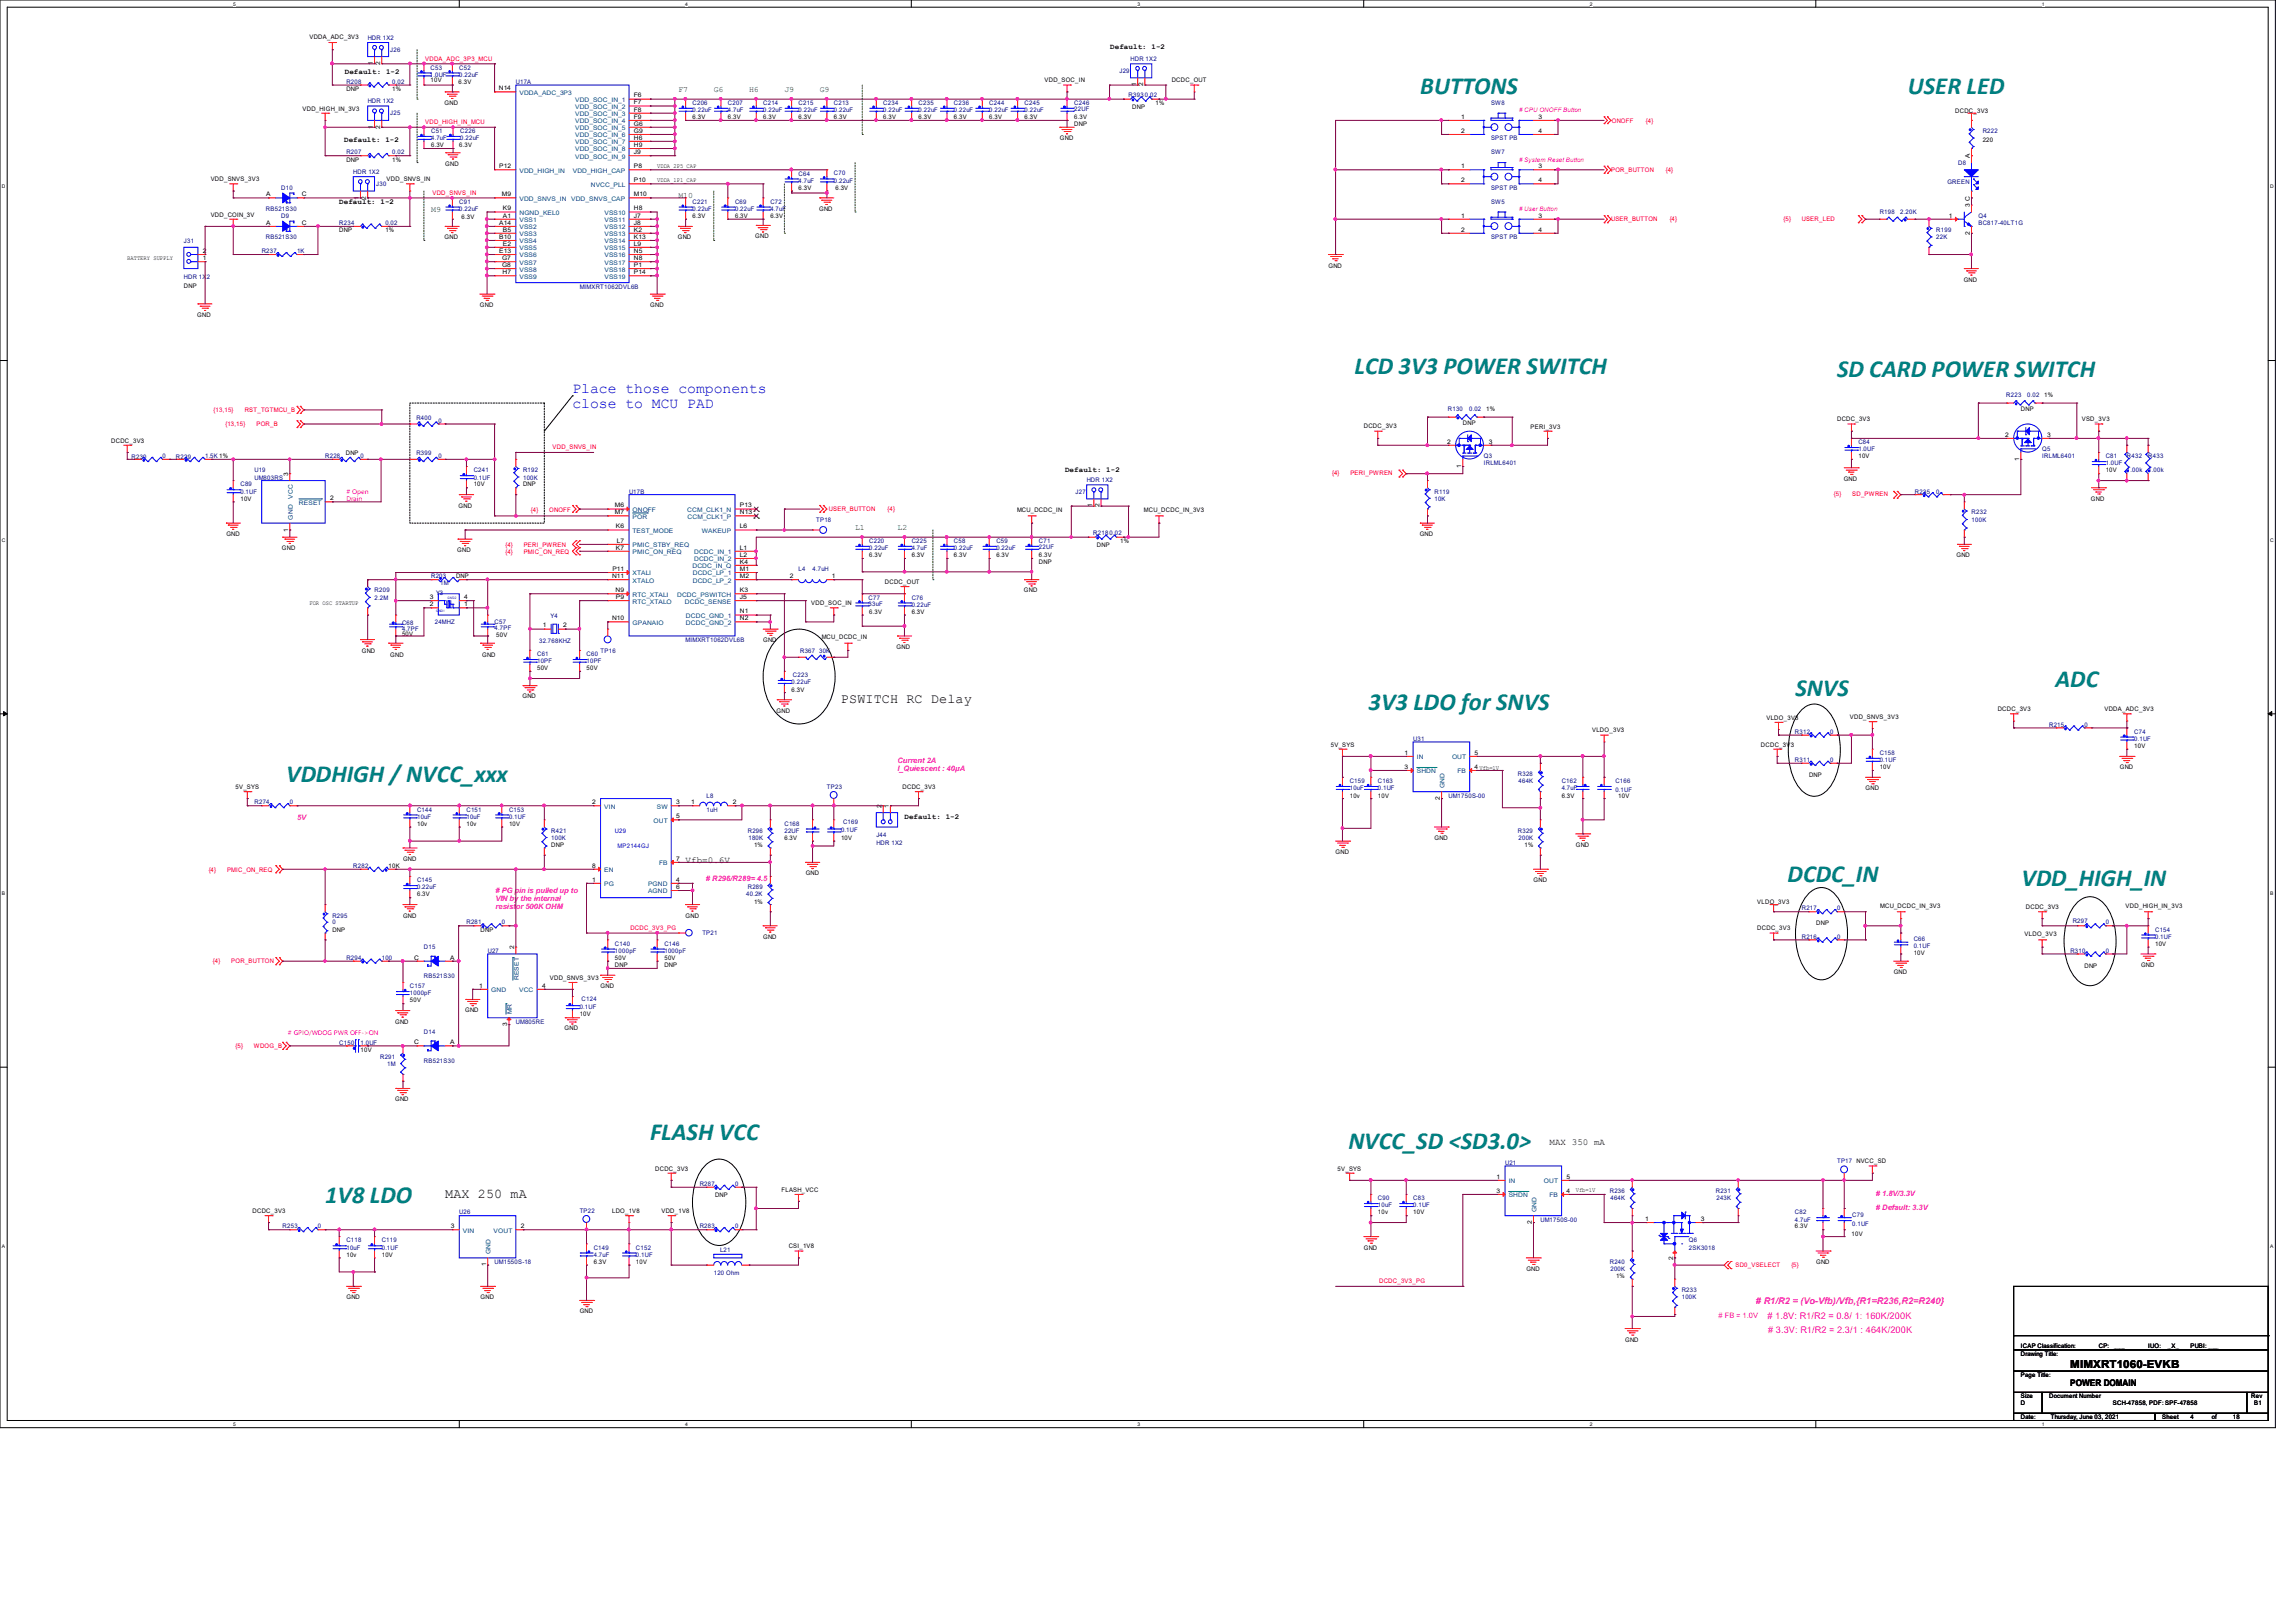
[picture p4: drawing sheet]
<svg xmlns="http://www.w3.org/2000/svg" width="297mm" height="210mm" viewBox="0 0 297 210" stroke-linecap="round" stroke-linejoin="round" font-family="sans-serif">
<defs><g id="words">
<g font-size="3.2" fill="#008080">
<text x="183.8" y="12.1">BUTTONS</text>
<text x="246.9" y="12.1">USER LED</text>
<text x="175.3" y="48.4">LCD 3V3 POWER SWITCH</text>
<text x="237.7" y="48.7">SD CARD POWER SWITCH</text>
<text x="266" y="88.9">ADC</text>
<text x="177.1" y="91.8">3V3 LDO for SNVS</text>
<text x="232.4" y="90">SNVS</text>
<text x="37" y="101.1">VDDHIGH / NVCC_xxx</text>
<text x="231.4" y="114.1">DCDC_IN</text>
<text x="261.6" y="114.6">VDD_HIGH_IN</text>
<text x="84.2" y="147.5">FLASH VCC</text>
<text x="174.5" y="148.7">NVCC_SD &lt;SD3.0&gt;</text>
<text x="42.1" y="155.6">1V8 LDO</text>
</g>
<g font-size="1.9" fill="#00f">
<text x="74.1" y="50.9">Place those components</text>
<text x="74.1" y="52.8">close to MCU PAD</text>
</g>
<g font-size="1.7">
<text x="108.8" y="91">PSWITCH RC Delay</text>
<text x="57.6" y="155">MAX 250 mA</text>
</g>
<text font-size="1.4" x="267.9" y="177">MIMXRT1060-EVKB</text>
<g font-size="1.2">
<text x="88.7" y="111.6">Vfb=0.6V</text>
<text x="200.5" y="148.1">MAX 350 mA</text>
<text x="267.9" y="179.3">POWER DOMAIN</text>
</g>
<g font-size="1.2" fill="#f0f">
<text x="227.2" y="168.7"># R1/R2 = (Vo-Vfb)/Vfb,{R1=R236,R2=R240}</text>
<text x="228.7" y="170.6"># 1.8V: R1/R2 = 0.8/ 1: 160K/200K</text>
<text x="228.8" y="172.6"># 3.3V: R1/R2 = 2.3/1 : 464K/200K</text>
</g>
<g font-size="1.1" fill="#008000">
<text x="87.8" y="11.9">F7</text>
<text x="92.4" y="11.9">G6</text>
<text x="96.9" y="11.9">H6</text>
<text x="101.5" y="11.9">J9</text>
<text x="106.1" y="11.9">G9</text>
<text x="55.8" y="27.5">M9</text>
<text x="87.8" y="25.7">M10</text>
<text x="110.7" y="68.6">L1</text>
<text x="116.2" y="68.6">L2</text>
</g>
<g font-size="1">
<text x="44.6" y="9.6">Default: 1-2</text>
<text x="143.7" y="6.3">Default: 1-2</text>
<text x="44.5" y="18.3">Default: 1-2</text>
<text x="43.9" y="26.5">Default: 1-2</text>
<text x="137.8" y="61">Default: 1-2</text>
<text x="117.1" y="106">Default: 1-2</text>
</g>
<g font-size="1" fill="#f0f">
<text x="116.2" y="98.8">Current 2A</text>
<text x="116.2" y="99.8">I_Quiescent : 40μA</text>
<text x="38.4" y="106">5V</text>
<text x="64.1" y="115.6"># PG pin is pulled up to</text>
<text x="64.1" y="116.6">VIN by the internal</text>
<text x="64.1" y="117.6">resistor 500K OHM</text>
<text x="91.4" y="114"># R296/R289= 4.5</text>
<text x="242.8" y="154.8"># 1.8V/3.3V</text>
<text x="242.8" y="156.6"># Default: 3.3V</text>
<text x="222.4" y="170.5"># FB = 1.0V</text>
</g>
<g font-size=".8">
<text x="40" y="5.1">VDDA_ADC_3V3</text>
<text x="44.8" y="11.8">DNP</text>
<text x="48.3" y="8.4" transform="rotate(-90 48.3 8.4)">1</text>
<text x="49.2" y="8.4" transform="rotate(-90 49.2 8.4)">2</text>
<text x="50.8" y="11.8">1%</text>
<text x="55.7" y="10.7">10V</text>
<text x="59.4" y="10.8">6.3V</text>
<text x="64.6" y="11.7">N14</text>
<text x="135.2" y="10.7">VDD_SOC_IN</text>
<text x="147" y="11.2" transform="rotate(-90 147 11.2)">1</text>
<text x="147.9" y="11.2" transform="rotate(-90 147.9 11.2)">2</text>
<text x="151.6" y="10.7">DCDC_OUT</text>
<text x="39.2" y="14.3">VDD_HIGH_IN_3V3</text>
<text x="48.3" y="16.7" transform="rotate(-90 48.3 16.7)">1</text>
<text x="49.2" y="16.7" transform="rotate(-90 49.2 16.7)">2</text>
<text x="57.5" y="13.6">GND</text>
<text x="82" y="12.6">F6</text>
<text x="82" y="16.3">G6</text>
<text x="82" y="13.5">F7</text>
<text x="82" y="14.4">F8</text>
<text x="82" y="15.4">F9</text>
<text x="82" y="17.2">G9</text>
<text x="89.6" y="15.4">6.3V</text>
<text x="94.2" y="15.4">6.3V</text>
<text x="98.8" y="15.4">6.3V</text>
<text x="103.3" y="15.4">6.3V</text>
<text x="107.9" y="15.4">6.3V</text>
<text x="114.3" y="15.4">6.3V</text>
<text x="118.9" y="15.4">6.3V</text>
<text x="123.5" y="15.4">6.3V</text>
<text x="128" y="15.4">6.3V</text>
<text x="132.6" y="15.4">6.3V</text>
<text x="139" y="16.3">DNP</text>
<text x="139" y="15.4">6.3V</text>
<text x="146.5" y="14.1">DNP</text>
<text x="149.5" y="13.6">1%</text>
<text x="189.1" y="15.4">1</text>
<text x="189.1" y="17.2">2</text>
<text x="199.1" y="15.4">3</text>
<text x="199.1" y="17.2">4</text>
<text x="253" y="14.6">DCDC_3V3</text>
<text x="27.3" y="23.5">VDD_SNVS_3V3</text>
<text x="44.8" y="20.9">DNP</text>
<text x="50" y="23.5">VDD_SNVS_IN</text>
<text x="50.8" y="20.9">1%</text>
<text x="55.8" y="19">6.3V</text>
<text x="57.6" y="21.5">GND</text>
<text x="59.4" y="19">6.3V</text>
<text x="64.6" y="21.8">P12</text>
<text x="82" y="23.6">P10</text>
<text x="82" y="21.8">P8</text>
<text x="82" y="18.1">H6</text>
<text x="82" y="19">H9</text>
<text x="82" y="19.9">J9</text>
<text x="85.1" y="21.7">VDDA_2P5_CAP</text>
<text x="85.1" y="23.5">VDDA_1P1_CAP</text>
<text x="137.2" y="18.2">GND</text>
<text x="189.1" y="21.8">1</text>
<text x="189.1" y="23.6">2</text>
<text x="199.1" y="21.8">3</text>
<text x="199.1" y="23.6">4</text>
<text x="254.9" y="20.4" transform="rotate(-90 254.9 20.4)">A</text>
<text x="256.6" y="18.3">220</text>
<text x="27.3" y="28">VDD_COIN_3V</text>
<text x="34.5" y="25.4">A</text>
<text x="34.5" y="29.1">A</text>
<text x="39.1" y="25.4">C</text>
<text x="39.1" y="29.1">C</text>
<text x="46.4" y="25.8" transform="rotate(-90 46.4 25.8)">1</text>
<text x="47.4" y="25.8" transform="rotate(-90 47.4 25.8)">2</text>
<text x="59.7" y="28.3">6.3V</text>
<text x="64.6" y="29.1">A14</text>
<text x="64.9" y="25.4">M9</text>
<text x="65.1" y="27.2">K9</text>
<text x="65.1" y="28.2">A1</text>
<text x="65.1" y="30">B5</text>
<text x="82" y="30">K2</text>
<text x="82" y="28.2">J7</text>
<text x="82" y="27.2">H8</text>
<text x="82" y="29.1">J8</text>
<text x="82" y="25.4">M10</text>
<text x="89.6" y="28.2">6.3V</text>
<text x="95.1" y="28.2">6.3V</text>
<text x="99.7" y="28.2">6.3V</text>
<text x="103.3" y="24.6">6.3V</text>
<text x="106" y="27.3">GND</text>
<text x="108.1" y="24.6">6.3V</text>
<text x="189.1" y="28.2">1</text>
<text x="189.1" y="30">2</text>
<text x="199.1" y="28.2">3</text>
<text x="199.1" y="30">4</text>
<text x="252.2" y="28.2">1</text>
<text x="254.9" y="26.8" transform="rotate(-90 254.9 26.8)">3 C</text>
<text x="16.5" y="33.6">BATTERY SUPPLY</text>
<text x="26.2" y="33.7">1</text>
<text x="26.2" y="32.7">2</text>
<text x="43.9" y="30.1">DNP</text>
<text x="49.9" y="30.1">1%</text>
<text x="57.5" y="30.9">GND</text>
<text x="64.6" y="30.9">B10</text>
<text x="64.6" y="32.7">E13</text>
<text x="65" y="33.7">G7</text>
<text x="65" y="34.5">G8</text>
<text x="65" y="35.5">H7</text>
<text x="65.1" y="31.8">E2</text>
<text x="82" y="34.5">P1</text>
<text x="82" y="32.7">N5</text>
<text x="82" y="31.8">L9</text>
<text x="82" y="30.9">K13</text>
<text x="82" y="35.5">P14</text>
<text x="82" y="33.7">N8</text>
<text x="87.7" y="30.9">GND</text>
<text x="97.8" y="30.9">GND</text>
<text x="171.9" y="34.6">GND</text>
<text x="254.9" y="30.4" transform="rotate(-90 254.9 30.4)">2</text>
<text x="23.8" y="37.3">DNP</text>
<text x="25.5" y="41">GND</text>
<text x="62.1" y="39.7">GND</text>
<text x="84.2" y="39.7">GND</text>
<text x="254.1" y="36.4">GND</text>
<text x="192.3" y="53.2">1%</text>
<text x="261.5" y="53.2">DNP</text>
<text x="264.6" y="51.3">1%</text>
<text x="14.4" y="57.3">DCDC_3V3</text>
<text x="44.7" y="58.9">DNP</text>
<text x="176.5" y="55.4">DCDC_3V3</text>
<text x="187.3" y="57.4">2</text>
<text x="189.3" y="55">DNP</text>
<text x="192.7" y="57.4">3</text>
<text x="198.1" y="55.5">PERI_3V3</text>
<text x="237.8" y="54.4">DCDC_3V3</text>
<text x="240.5" y="59.3">10V</text>
<text x="259.5" y="56.5">2</text>
<text x="261.3" y="59.6" transform="rotate(-90 261.3 59.6)">1</text>
<text x="264.9" y="56.5">3</text>
<text x="269.4" y="54.5">VSD_3V3</text>
<text x="31.1" y="64.8">10V</text>
<text x="37.3" y="61.6" transform="rotate(-90 37.3 61.6)">3</text>
<text x="42.7" y="64.7">2</text>
<text x="59.4" y="65.7">GND</text>
<text x="61.3" y="62.9">10V</text>
<text x="67.7" y="62.9">DNP</text>
<text x="79.6" y="65.7">M6</text>
<text x="95.8" y="65.7">P13</text>
<text x="141.3" y="65.7" transform="rotate(-90 141.3 65.7)">1</text>
<text x="142.3" y="65.7" transform="rotate(-90 142.3 65.7)">2</text>
<text x="189.1" y="60.5" transform="rotate(-90 189.1 60.5)">1</text>
<text x="238.6" y="62.2">GND</text>
<text x="270.6" y="64.8">GND</text>
<text x="272.5" y="61.1">10V</text>
<text x="29.3" y="69.3">GND</text>
<text x="36.5" y="71.2">GND</text>
<text x="37.3" y="68.8" transform="rotate(-90 37.3 68.8)">1</text>
<text x="59.2" y="71.5">GND</text>
<text x="79.6" y="66.5">M7</text>
<text x="79.7" y="71.1">K7</text>
<text x="79.7" y="68.4">K6</text>
<text x="79.8" y="70.2">L7</text>
<text x="95.8" y="68.4">L6</text>
<text x="95.8" y="66.5">N13</text>
<text x="95.8" y="71.1">L1</text>
<text x="131.6" y="66.2">MCU_DCDC_IN</text>
<text x="142" y="70.8">DNP</text>
<text x="145" y="70.3">1%</text>
<text x="148" y="66.2">MCU_DCDC_IN_3V3</text>
<text x="183.7" y="69.3">GND</text>
<text x="55.6" y="77.5">3</text>
<text x="59" y="74.8">DNP</text>
<text x="60.1" y="77.5">4</text>
<text x="79.2" y="74.8">N11</text>
<text x="79.2" y="73.9">P11</text>
<text x="79.7" y="76.6">N9</text>
<text x="79.7" y="77.5">P9</text>
<text x="95.8" y="73.9">M1</text>
<text x="95.8" y="74.8">M2</text>
<text x="95.8" y="72.9">K4</text>
<text x="95.8" y="72">L2</text>
<text x="95.8" y="76.6">K3</text>
<text x="95.8" y="77.5">J5</text>
<text x="102.2" y="74.8">2</text>
<text x="107.7" y="74.8">1</text>
<text x="112.5" y="72.1">6.3V</text>
<text x="114.5" y="75.6">DCDC_OUT</text>
<text x="118" y="72.1">6.3V</text>
<text x="123.5" y="72.1">6.3V</text>
<text x="129" y="72.1">6.3V</text>
<text x="132.5" y="76.7">GND</text>
<text x="134.5" y="73">DNP</text>
<text x="134.5" y="72.1">6.3V</text>
<text x="253.2" y="72.1">GND</text>
<text x="40" y="78.3">FOR OSC STARTUP</text>
<text x="52" y="82.3">50V</text>
<text x="55.6" y="78.4">2</text>
<text x="60.1" y="78.4">1</text>
<text x="64.2" y="82.4">50V</text>
<text x="70.2" y="81.2">1</text>
<text x="72.9" y="81.2">2</text>
<text x="79.2" y="80.3">N10</text>
<text x="95.8" y="79.4">N1</text>
<text x="95.8" y="80.3">N2</text>
<text x="98.8" y="83.1">GND</text>
<text x="105" y="78.3">VDD_SOC_IN</text>
<text x="106.3" y="82.7">MCU_DCDC_IN</text>
<text x="112.5" y="79.4">6.3V</text>
<text x="116" y="84">GND</text>
<text x="118" y="79.4">6.3V</text>
<text x="46.8" y="84.5">GND</text>
<text x="50.5" y="85">GND</text>
<text x="62.4" y="85">GND</text>
<text x="69.5" y="86.7">50V</text>
<text x="75.9" y="86.7">50V</text>
<text x="102.5" y="89.5">6.3V</text>
<text x="67.6" y="90.4">GND</text>
<text x="100.5" y="92.2">GND</text>
<text x="206" y="94.8">VLDO_3V3</text>
<text x="228.6" y="93.1">VLDO_3V3</text>
<text x="239.4" y="93">VDD_SNVS_3V3</text>
<text x="258.5" y="92">DCDC_3V3</text>
<text x="272.3" y="91.9">VDDA_ADC_3V3</text>
<text x="172.2" y="96.6">5V_SYS</text>
<text x="181.8" y="97.7">1</text>
<text x="181.8" y="99.5">3</text>
<text x="190.8" y="99.5">4 Vfb=1V</text>
<text x="190.8" y="97.7">5</text>
<text x="227.9" y="96.6">DCDC_3V3</text>
<text x="234.1" y="100.5">DNP</text>
<text x="243.3" y="99.5">10V</text>
<text x="274.3" y="99.5">GND</text>
<text x="276.2" y="96.8">10V</text>
<text x="30.5" y="102.1">5V_SYS</text>
<text x="54" y="106.8">10v</text>
<text x="60.4" y="106.8">10v</text>
<text x="65.9" y="106.8">10V</text>
<text x="76.6" y="104.1">2</text>
<text x="87.5" y="104.1">3</text>
<text x="87.5" y="105.9">5</text>
<text x="89.5" y="104.1">1</text>
<text x="94.8" y="104.1">2</text>
<text x="114.1" y="104.5" transform="rotate(-90 114.1 104.5)">2</text>
<text x="115" y="104.5" transform="rotate(-90 115 104.5)">1</text>
<text x="116.8" y="102.1">DCDC_3V3</text>
<text x="174.7" y="103.2">10v</text>
<text x="178.3" y="103.2">10V</text>
<text x="186.3" y="103.5" transform="rotate(-90 186.3 103.5)">2</text>
<text x="202.1" y="103.2">6.3V</text>
<text x="209.4" y="103.2">10V</text>
<text x="241.4" y="102.3">GND</text>
<text x="50.3" y="112.3">10K</text>
<text x="52.2" y="111.4">GND</text>
<text x="71.3" y="109.6">DNP</text>
<text x="76.6" y="112.3">8</text>
<text x="87.5" y="111.4">7</text>
<text x="97.6" y="109.6">1%</text>
<text x="101.5" y="108.7">6.3V</text>
<text x="104.3" y="113.2">GND</text>
<text x="108.8" y="108.7">10V</text>
<text x="172.9" y="110.5">GND</text>
<text x="185.6" y="108.7">GND</text>
<text x="197.3" y="109.6">1%</text>
<text x="203.9" y="109.6">GND</text>
<text x="52.2" y="118.7">GND</text>
<text x="54" y="116">6.3V</text>
<text x="76.6" y="114.1">1</text>
<text x="87.5" y="114.1">4</text>
<text x="87.5" y="115">6</text>
<text x="88.7" y="118.7">GND</text>
<text x="97.6" y="116.9">1%</text>
<text x="198.5" y="114.2">GND</text>
<text x="227.4" y="116.9">VLDO_3V3</text>
<text x="235" y="119.8">DNP</text>
<text x="243.3" y="117.5">MCU_DCDC_IN_3V3</text>
<text x="262.2" y="117.6">DCDC_3V3</text>
<text x="275.1" y="117.6">VDD_HIGH_IN_3V3</text>
<text x="43" y="120.6">DNP</text>
<text x="53.6" y="124.2">C</text>
<text x="58.3" y="124.2">A</text>
<text x="62.2" y="120.6">DNP</text>
<text x="66.5" y="122.8" transform="rotate(-90 66.5 122.8)">2</text>
<text x="79.6" y="125.1">DNP</text>
<text x="79.6" y="124.2">50V</text>
<text x="86" y="125.1">DNP</text>
<text x="86" y="124.2">50V</text>
<text x="98.8" y="121.5">GND</text>
<text x="227.4" y="120.4">DCDC_3V3</text>
<text x="247.7" y="123.6">10V</text>
<text x="262" y="121.1">VLDO_3V3</text>
<text x="269.8" y="125.2">DNP</text>
<text x="277.1" y="125.1">GND</text>
<text x="278.9" y="122.4">10V</text>
<text x="53" y="129.7">50V</text>
<text x="60.2" y="131">GND</text>
<text x="62" y="127.8">1</text>
<text x="70.1" y="127.8">4</text>
<text x="71.2" y="126.8">VDD_SNVS_3V3</text>
<text x="75" y="131.5">10V</text>
<text x="77.7" y="127.9">GND</text>
<text x="245.1" y="126.1">GND</text>
<text x="46.7" y="136.1">10V</text>
<text x="51.1" y="132.5">GND</text>
<text x="53.6" y="135.1">C</text>
<text x="58.3" y="135.1">A</text>
<text x="65.7" y="132.8" transform="rotate(-90 65.7 132.8)">3</text>
<text x="73.1" y="133.3">GND</text>
<text x="51.1" y="142.5">GND</text>
<text x="84.8" y="151.5">DCDC_3V3</text>
<text x="92.5" y="154.9">DNP</text>
<text x="101.1" y="154.2">FLASH_VCC</text>
<text x="173.1" y="151.5">5V_SYS</text>
<text x="193.7" y="152.5">1</text>
<text x="193.7" y="154.3">3</text>
<text x="202.7" y="154.3">4</text>
<text x="202.7" y="152.5">5</text>
<text x="203.9" y="154.3">Vfb=1V</text>
<text x="32.7" y="157">DCDC_3V3</text>
<text x="58.3" y="158.9">3</text>
<text x="67.4" y="158.9">2</text>
<text x="79.2" y="157">LDO_1V8</text>
<text x="85.6" y="157">VDD_1V8</text>
<text x="102.1" y="161.5">CSI_1V8</text>
<text x="176.5" y="161.7">GND</text>
<text x="178.3" y="157.1">10v</text>
<text x="182.9" y="157.1">10V</text>
<text x="198.2" y="158.4" transform="rotate(-90 198.2 158.4)">2</text>
<text x="212.9" y="158">1</text>
<text x="220.1" y="158">3</text>
<text x="232.3" y="159">6.3V</text>
<text x="239.6" y="159.9">10V</text>
<text x="44.8" y="162.6">10v</text>
<text x="49.4" y="162.6">10V</text>
<text x="62.9" y="163.9" transform="rotate(-90 62.9 163.9)">1</text>
<text x="76.8" y="163.5">6.3V</text>
<text x="82.3" y="163.5">10V</text>
<text x="197.5" y="164.5">GND</text>
<text x="209.1" y="165.3">1%</text>
<text x="216.5" y="163" transform="rotate(-90 216.5 163)">2</text>
<text x="235" y="163.5">GND</text>
<text x="44.8" y="168.1">GND</text>
<text x="62.2" y="168.1">GND</text>
<text x="75" y="169.9">GND</text>
<text x="210.3" y="173.6">GND</text>
<text x="261.5" y="175.4">Drawing Title:</text>
<text x="261.5" y="178.2">Page Title:</text>
<text x="261.5" y="174.5">ICAP Classification:</text>
<text x="271.6" y="174.5">CP:</text>
<text x="273.6" y="174.4">___</text>
<text x="278" y="174.5">IUO:</text>
<text x="280.6" y="174.5">_X_</text>
<text x="283.5" y="174.5">PUBI: ___</text>
<text x="261.5" y="180.9">Size</text>
<text x="261.5" y="183.6">Date:</text>
<text x="261.5" y="181.8">D</text>
<text x="265.2" y="180.9">Document Number</text>
<text x="265.4" y="183.6">Thursday, June 03, 2021</text>
<text x="273.4" y="181.8">SCH-47858, PDF: SPF-47858</text>
<text x="279.8" y="183.6">Sheet</text>
<text x="283.5" y="183.6">4</text>
<text x="286.2" y="183.6">of</text>
<text x="289" y="183.6">18</text>
<text x="291.3" y="180.9">Rev</text>
<text x="291.7" y="181.8">B1</text>
</g>
<g font-size=".8" fill="#000080">
<text x="47.6" y="5.2">HDR 1X2</text>
<text x="44.8" y="10.8">R208</text>
<text x="50.5" y="6.7">J26</text>
<text x="50.8" y="10.8">0.02</text>
<text x="55.6" y="9.9">1.0UF</text>
<text x="55.7" y="9.1">C53</text>
<text x="59.4" y="9">C52</text>
<text x="59.4" y="9.9">0.22uF</text>
<text x="66.8" y="10.8">U17A</text>
<text x="144.9" y="9.5">J29</text>
<text x="146.3" y="7.9">HDR 1X2</text>
<text x="47.6" y="13.4">HDR 1X2</text>
<text x="50.5" y="14.9">J25</text>
<text x="55.8" y="17.2">C51</text>
<text x="59.6" y="17.2">C226</text>
<text x="89.6" y="13.6">C206</text>
<text x="89.6" y="14.5">0.22uF</text>
<text x="94.2" y="13.6">C207</text>
<text x="94.2" y="14.5">4.7uF</text>
<text x="98.8" y="13.6">C214</text>
<text x="98.8" y="14.5">0.22uF</text>
<text x="103.3" y="13.6">C215</text>
<text x="103.3" y="14.5">0.22uF</text>
<text x="107.9" y="13.6">C213</text>
<text x="107.9" y="14.5">0.22uF</text>
<text x="114.3" y="13.6">C234</text>
<text x="114.3" y="14.5">0.22uF</text>
<text x="118.9" y="13.6">C235</text>
<text x="118.9" y="14.5">0.22uF</text>
<text x="123.5" y="13.6">C236</text>
<text x="123.5" y="14.5">0.22uF</text>
<text x="128" y="13.6">C244</text>
<text x="128" y="14.5">0.22uF</text>
<text x="132.6" y="13.6">C245</text>
<text x="132.6" y="14.5">0.22uF</text>
<text x="139" y="13.6">C246</text>
<text x="139" y="14.4">22UF</text>
<text x="146.1" y="12.6">R393</text>
<text x="148.2" y="12.5">0.02</text>
<text x="193" y="13.6">SW8</text>
<text x="256.6" y="17.2">R222</text>
<text x="44.8" y="20">R207</text>
<text x="45.7" y="22.5">HDR 1X2</text>
<text x="50.8" y="20">0.02</text>
<text x="55.8" y="18.2">4.7uF</text>
<text x="59.6" y="18.2">0.22uF</text>
<text x="103.3" y="22.7">C64</text>
<text x="103.3" y="23.6">4.7uF</text>
<text x="107.9" y="22.6">C70</text>
<text x="107.9" y="23.6">0.22uF</text>
<text x="193" y="20">SW7</text>
<text x="193" y="18.2">SPST PB</text>
<text x="252" y="23.8">GREEN</text>
<text x="253.4" y="21.3">D8</text>
<text x="34.4" y="27.3">RB521S30</text>
<text x="36.4" y="24.6">D10</text>
<text x="36.4" y="28.2">D9</text>
<text x="43.9" y="29.1">R234</text>
<text x="48.7" y="24.1">J30</text>
<text x="49.9" y="29.1">0.02</text>
<text x="59.4" y="26.4">C91</text>
<text x="59.4" y="27.3">0.22uF</text>
<text x="89.6" y="26.4">C221</text>
<text x="89.6" y="27.3">0.22uF</text>
<text x="95.1" y="26.4">C69</text>
<text x="95.1" y="27.3">0.22uF</text>
<text x="99.7" y="26.4">C72</text>
<text x="99.7" y="27.3">4.7uF</text>
<text x="193" y="24.6">SPST PB</text>
<text x="193" y="26.4">SW5</text>
<text x="243.3" y="27.6">R198</text>
<text x="245.9" y="27.6">2.20K</text>
<text x="256" y="28.2">Q4</text>
<text x="256" y="29.1">BC817-40LT1G</text>
<text x="23.8" y="31.4">J31</text>
<text x="33.9" y="32.8">R237</text>
<text x="34.4" y="30.9">RB521S30</text>
<text x="38.4" y="32.8">1K</text>
<text x="193" y="30.9">SPST PB</text>
<text x="250.6" y="30.1">R199</text>
<text x="250.6" y="30.9">22K</text>
<text x="23.8" y="36.1">HDR 1X2</text>
<text x="75" y="37.3">MIMXRT1062DVL6B</text>
<text x="187.4" y="53.2">R130</text>
<text x="190.1" y="53.2">0.02</text>
<text x="259.6" y="51.3">R223</text>
<text x="262.4" y="51.3">0.02</text>
<text x="17" y="59.4">R230</text>
<text x="21" y="59.3">0</text>
<text x="22.8" y="59.4">R229</text>
<text x="26.5" y="59.3">1.5K 1%</text>
<text x="42.1" y="59.3">R228</text>
<text x="46.7" y="59.3">0</text>
<text x="53.9" y="54.4">R400</text>
<text x="53.9" y="58.9">R399</text>
<text x="56.7" y="54.7">0</text>
<text x="56.7" y="59.3">0</text>
<text x="192" y="59.3">Q3</text>
<text x="240.5" y="57.5">C84</text>
<text x="240.5" y="58.4">1.0UF</text>
<text x="264.3" y="58.4">Q5</text>
<text x="264.3" y="59.3">IRLML6401</text>
<text x="272.5" y="59.3">C81</text>
<text x="275.3" y="59.3">R432</text>
<text x="278" y="59.3">R433</text>
<text x="31.1" y="62.9">C89</text>
<text x="31.1" y="63.9">0.1UF</text>
<text x="32.9" y="61.1">U19</text>
<text x="32.9" y="62.1">UM803RS</text>
<text x="61.3" y="61.1">C241</text>
<text x="61.3" y="62.1">0.1UF</text>
<text x="67.7" y="61.1">R192</text>
<text x="67.7" y="62.1">100K</text>
<text x="81.4" y="63.9">U17B</text>
<text x="139.2" y="64">J27</text>
<text x="140.6" y="62.4">HDR 1X2</text>
<text x="185.6" y="63.9">R119</text>
<text x="185.6" y="64.8">10K</text>
<text x="192" y="60.2">IRLML6401</text>
<text x="247.8" y="63.9">R235</text>
<text x="250.6" y="63.9">0</text>
<text x="272.5" y="60.2">1.0UF</text>
<text x="275.3" y="61.1">1.00k</text>
<text x="278" y="61.1">1.00k</text>
<text x="105.6" y="67.5">TP18</text>
<text x="112.5" y="70.3">C220</text>
<text x="112.5" y="71.2">0.22uF</text>
<text x="118" y="70.3">C225</text>
<text x="118" y="71.2">4.7uF</text>
<text x="123.5" y="70.3">C58</text>
<text x="123.5" y="71.2">0.22uF</text>
<text x="129" y="70.3">C59</text>
<text x="129" y="71.2">0.22uF</text>
<text x="134.5" y="70.3">C71</text>
<text x="134.5" y="71.1">22UF</text>
<text x="141.5" y="69.3">R218</text>
<text x="143.6" y="69.2">0.02</text>
<text x="255.2" y="66.5">R232</text>
<text x="255.2" y="67.5">100K</text>
<text x="48.5" y="76.7">R209</text>
<text x="48.5" y="77.6">2.2M</text>
<text x="55.8" y="74.8">R203</text>
<text x="56.4" y="77">Y3</text>
<text x="57" y="75.6">1M</text>
<text x="103.3" y="73.9">L4</text>
<text x="105.2" y="73.9">4.7uH</text>
<text x="112.4" y="77.6">C77</text>
<text x="118" y="77.6">C76</text>
<text x="52" y="80.9">C68</text>
<text x="52" y="81.7">4.7PF</text>
<text x="56.3" y="80.7">24MHZ</text>
<text x="64" y="80.7">C57</text>
<text x="64" y="81.5">4.7PF</text>
<text x="69.8" y="83.2">32.768KHZ</text>
<text x="71.3" y="80">Y4</text>
<text x="88.7" y="83.1">MIMXRT1062DVL6B</text>
<text x="112.4" y="78.4">33uF</text>
<text x="118" y="78.5">0.22uF</text>
<text x="69.5" y="84.9">C61</text>
<text x="69.5" y="85.8">10PF</text>
<text x="75.9" y="84.9">C60</text>
<text x="75.9" y="85.8">10PF</text>
<text x="77.7" y="84.5">TP16</text>
<text x="102.5" y="88.6">0.22uF</text>
<text x="102.6" y="87.5">C223</text>
<text x="103.6" y="84.5">R367 30K</text>
<text x="182.9" y="95.9">U31</text>
<text x="232.3" y="95">R312</text>
<text x="236.9" y="95">0</text>
<text x="265.2" y="94.1">R215</text>
<text x="269.8" y="94.1">0</text>
<text x="276.2" y="95">C74</text>
<text x="276.2" y="95.9">0.1UF</text>
<text x="174.7" y="101.3">C159</text>
<text x="178.3" y="101.3">C163</text>
<text x="196.4" y="100.5">R328</text>
<text x="196.5" y="101.3">464K</text>
<text x="202.1" y="101.3">C162</text>
<text x="209.1" y="101.3">C166</text>
<text x="232.3" y="98.6">R311</text>
<text x="236.9" y="98.6">0</text>
<text x="243.3" y="97.7">C158</text>
<text x="243.3" y="98.6">0.1UF</text>
<text x="32.9" y="104.1">R274</text>
<text x="37.5" y="104.1">0</text>
<text x="54" y="105">C144</text>
<text x="54" y="105.9">10uF</text>
<text x="60.4" y="105">C151</text>
<text x="60.4" y="105.9">10uF</text>
<text x="65.9" y="105">C153</text>
<text x="65.9" y="105.9">0.1UF</text>
<text x="71.3" y="107.8">R421</text>
<text x="91.4" y="103.2">L8</text>
<text x="91.4" y="105">1uH</text>
<text x="96.8" y="107.8">R296</text>
<text x="101.5" y="106.8">C168</text>
<text x="101.5" y="107.8">22UF</text>
<text x="107" y="102.1">TP23</text>
<text x="108.8" y="107.6">0.1UF</text>
<text x="109.1" y="106.7">C169</text>
<text x="174.7" y="102.3">10uF</text>
<text x="178.3" y="102.3">0.1UF</text>
<text x="187.5" y="103.2">UM1750S-00</text>
<text x="196.4" y="107.8">R329</text>
<text x="202.1" y="102.3">4.7uF</text>
<text x="209.1" y="102.4">0.1UF</text>
<text x="45.7" y="112.3">R282</text>
<text x="71.3" y="108.7">100K</text>
<text x="96.9" y="108.7">180K</text>
<text x="113.4" y="108.3">J44</text>
<text x="113.4" y="109.4">HDR 1X2</text>
<text x="196.5" y="108.7">200K</text>
<text x="43" y="118.7">R295</text>
<text x="43" y="119.6">0</text>
<text x="54" y="114.2">C145</text>
<text x="54" y="115.1">0.22uF</text>
<text x="60.4" y="119.6">R281</text>
<text x="64.9" y="119.6">0</text>
<text x="96.6" y="116">40.2K</text>
<text x="96.8" y="115.1">R289</text>
<text x="233.2" y="117.8">R217</text>
<text x="237.8" y="117.8">0</text>
<text x="268.2" y="119.4">R297</text>
<text x="272.5" y="119.6">0</text>
<text x="44.8" y="124.2">R294</text>
<text x="49.4" y="124.2">100</text>
<text x="54.9" y="122.8">D15</text>
<text x="63.1" y="123.3">U27</text>
<text x="79.6" y="122.4">C140</text>
<text x="79.6" y="123.3">1000pF</text>
<text x="86" y="122.4">C146</text>
<text x="86" y="123.3">1000pF</text>
<text x="90.9" y="120.9">TP21</text>
<text x="233.2" y="121.5">R216</text>
<text x="237.8" y="121.5">0</text>
<text x="247.7" y="121.7">C66</text>
<text x="247.7" y="122.7">0.1UF</text>
<text x="267.9" y="123.3">R310</text>
<text x="272.5" y="123.3">0</text>
<text x="278.9" y="120.6">C154</text>
<text x="278.9" y="121.5">0.1UF</text>
<text x="53" y="127.9">C157</text>
<text x="53" y="128.8">1000pF</text>
<text x="54.9" y="126.6">RB521S30</text>
<text x="75" y="130.5">0.1UF</text>
<text x="75.3" y="129.5">C124</text>
<text x="43.9" y="135.2">C150</text>
<text x="46.7" y="135.2">1.0UF</text>
<text x="49.2" y="137">R291</text>
<text x="50.1" y="137.9">1M</text>
<text x="54.9" y="133.8">D14</text>
<text x="54.9" y="137.6">RB521S30</text>
<text x="66.8" y="132.5">UM805RE</text>
<text x="90.6" y="153.5">R287</text>
<text x="95.1" y="153.5">0</text>
<text x="178.3" y="155.3">C90</text>
<text x="182.9" y="155.3">C83</text>
<text x="194.8" y="150.7">U21</text>
<text x="208.3" y="154.4">R236</text>
<text x="208.4" y="155.3">464K</text>
<text x="222" y="154.4">R231</text>
<text x="222.1" y="155.3">243K</text>
<text x="237.8" y="150.5">TP17 NVCC_SD</text>
<text x="36.6" y="159">R253</text>
<text x="41.2" y="159">0</text>
<text x="44.8" y="160.8">C118</text>
<text x="44.8" y="161.7">10uF</text>
<text x="49.4" y="160.8">C119</text>
<text x="49.4" y="161.7">0.1UF</text>
<text x="59.4" y="157.1">U26</text>
<text x="75" y="157">TP22</text>
<text x="76.8" y="161.7">C149</text>
<text x="82.3" y="161.7">C152</text>
<text x="90.6" y="159">R283</text>
<text x="93.2" y="162">L21</text>
<text x="95.1" y="159">0</text>
<text x="178.3" y="156.2">10uF</text>
<text x="182.9" y="156.2">0.1UF</text>
<text x="199.4" y="158.1">UM1750S-00</text>
<text x="218.6" y="160.8">Q6</text>
<text x="218.6" y="161.7">2SK3018</text>
<text x="232.3" y="157.1">C82</text>
<text x="232.3" y="158.1">4.7uF</text>
<text x="239.7" y="157.5">C79</text>
<text x="239.7" y="158.6">0.1UF</text>
<text x="64" y="163.5">UM1550S-18</text>
<text x="76.8" y="162.6">4.7uF</text>
<text x="82.3" y="162.6">0.1UF</text>
<text x="92.4" y="165">120 Ohm</text>
<text x="208.3" y="163.5">R240</text>
<text x="208.4" y="164.5">200K</text>
<text x="217.6" y="167.2">R233</text>
<text x="217.6" y="168.1">100K</text>
</g>
<g font-size=".8" fill="#f00">
<text x="55" y="7.9">VDDA_ADC_3P3_MCU</text>
<text x="55" y="16.1">VDD_HIGH_IN_MCU</text>
<text x="208.6" y="16">ONOFF</text>
<text x="213" y="16">{4}</text>
<text x="208.5" y="22.3">POR_BUTTON</text>
<text x="215.6" y="22.3">{4}</text>
<text x="56" y="25.2">VDD_SNVS_IN</text>
<text x="208.5" y="28.7">USER_BUTTON</text>
<text x="216.1" y="28.7">{4}</text>
<text x="230.8" y="28.7">{5}</text>
<text x="233.2" y="28.7">USER_LED</text>
<text x="27.6" y="53.3">{13,15}</text>
<text x="31.7" y="53.3">RST_TGTMCU_B</text>
<text x="29.2" y="55.1">{13,15}</text>
<text x="33.2" y="55.1">POR_B</text>
<text x="71.5" y="58.2">VDD_SNVS_IN</text>
<text x="172.4" y="61.5">{4}</text>
<text x="174.8" y="61.5">PERI_PWREN</text>
<text x="237.3" y="64.2">{5}</text>
<text x="239.7" y="64.2">SD_PWREN</text>
<text x="65.4" y="71.6">{4}</text>
<text x="65.4" y="70.7">{4}</text>
<text x="67.8" y="71.6">PMIC_ON_REQ</text>
<text x="67.8" y="70.7">PERI_PWREN</text>
<text x="68.7" y="66.2">{4}</text>
<text x="71.1" y="66.2">ONOFF</text>
<text x="107.3" y="66.1">USER_BUTTON</text>
<text x="114.9" y="66.1">{4}</text>
<text x="27" y="112.8">{4}</text>
<text x="29.4" y="112.8">PMIC_ON_REQ</text>
<text x="27.6" y="124.7">{4}</text>
<text x="29.9" y="124.7">POR_BUTTON</text>
<text x="81.6" y="120.3">DCDC_3V3_PG</text>
<text x="30.5" y="135.5">{5}</text>
<text x="32.9" y="135.5">WDOG_B</text>
<text x="178.5" y="166.1">DCDC_3V3_PG</text>
<text x="224.6" y="163.9">SD0_VSELECT</text>
<text x="231.8" y="163.9">{5}</text>
</g>
<g font-size=".8" fill="#004080">
<text x="67.2" y="12.3">VDDA_ADC_3P3</text>
<text x="74.4" y="13.2">VDD_SOC_IN_1</text>
<text x="74.4" y="16.8">VDD_SOC_IN_5</text>
<text x="74.4" y="14.1">VDD_SOC_IN_2</text>
<text x="74.4" y="15">VDD_SOC_IN_3</text>
<text x="74.4" y="16">VDD_SOC_IN_4</text>
<text x="74.4" y="17.8">VDD_SOC_IN_6</text>
<text x="67.2" y="22.4">VDD_HIGH_IN</text>
<text x="74.1" y="22.4">VDD_HIGH_CAP</text>
<text x="74.4" y="18.7">VDD_SOC_IN_7</text>
<text x="74.4" y="19.6">VDD_SOC_IN_8</text>
<text x="74.4" y="20.5">VDD_SOC_IN_9</text>
<text x="67.2" y="27.8">NGND_KEL0</text>
<text x="67.2" y="28.7">VSS1</text>
<text x="67.2" y="26">VDD_SNVS_IN</text>
<text x="67.2" y="29.7">VSS2</text>
<text x="73.9" y="26">VDD_SNVS_CAP</text>
<text x="76.5" y="24.2">NVCC_PLL</text>
<text x="78.2" y="28.7">VSS11</text>
<text x="78.2" y="27.8">VSS10</text>
<text x="78.2" y="29.7">VSS12</text>
<text x="67.2" y="32.4">VSS5</text>
<text x="67.2" y="30.6">VSS3</text>
<text x="67.2" y="34.2">VSS7</text>
<text x="67.2" y="35.1">VSS8</text>
<text x="67.2" y="31.5">VSS4</text>
<text x="67.2" y="33.3">VSS6</text>
<text x="78.2" y="35.1">VSS18</text>
<text x="78.2" y="30.6">VSS13</text>
<text x="78.2" y="33.3">VSS16</text>
<text x="78.2" y="32.4">VSS15</text>
<text x="78.2" y="31.5">VSS14</text>
<text x="78.2" y="34.2">VSS17</text>
<text x="67.2" y="36.1">VSS9</text>
<text x="78.2" y="36.1">VSS19</text>
<text x="37.9" y="64.5" transform="rotate(-90 37.9 64.5)">VCC</text>
<text x="38.7" y="65.3">RESET</text>
<text x="37.9" y="67.2" transform="rotate(-90 37.9 67.2)">GND</text>
<text x="81.9" y="66.2">ONOFF</text>
<text x="81.9" y="71.7">PMIC_ON_REQ</text>
<text x="81.9" y="70.8">PMIC_STBY_REQ</text>
<text x="81.9" y="67.1">POR</text>
<text x="81.9" y="69">TEST_MODE</text>
<text x="88.9" y="66.2">CCM_CLK1_N</text>
<text x="89" y="67.1">CCM_CLK1_P</text>
<text x="89.8" y="71.7">DCDC_IN_1</text>
<text x="90.8" y="69">WAKEUP</text>
<text x="81.9" y="77.2">RTC_XTALI</text>
<text x="81.9" y="75.4">XTALO</text>
<text x="81.9" y="74.5">XTALI</text>
<text x="87.6" y="77.2">DCDC_PSWITCH</text>
<text x="89.6" y="73.5">DCDC_IN_Q</text>
<text x="89.7" y="74.5">DCDC_LP_1</text>
<text x="89.7" y="75.4">DCDC_LP_2</text>
<text x="89.8" y="72.6">DCDC_IN_2</text>
<text x="81.9" y="78.1">RTC_XTALO</text>
<text x="81.9" y="80.9">GPANAIO</text>
<text x="88.6" y="78.1">DCDC_SENSE</text>
<text x="88.8" y="80">DCDC_GND_1</text>
<text x="88.8" y="80.9">DCDC_GND_2</text>
<text x="183.4" y="98.3">IN</text>
<text x="183.4" y="100.1">SHDN</text>
<text x="186.9" y="102" transform="rotate(-90 186.9 102)">GND</text>
<text x="187.9" y="98.3">OUT</text>
<text x="188.6" y="100.1">FB</text>
<text x="78.2" y="104.6">VIN</text>
<text x="84.6" y="106.5">OUT</text>
<text x="85" y="104.6">SW</text>
<text x="78.2" y="112.9">EN</text>
<text x="85.3" y="112">FB</text>
<text x="78.2" y="114.7">PG</text>
<text x="83.9" y="114.7">PGND</text>
<text x="83.9" y="115.6">AGND</text>
<text x="63.6" y="128.4">GND</text>
<text x="66.2" y="131.2" transform="rotate(-90 66.2 131.2)">MR</text>
<text x="67.1" y="126.8" transform="rotate(-90 67.1 126.8)">RESET</text>
<text x="67.2" y="128.4">VCC</text>
<text x="195.2" y="153.1">IN</text>
<text x="195.2" y="154.9">SHDN</text>
<text x="199.8" y="153.1">OUT</text>
<text x="200.5" y="154.9">FB</text>
<text x="59.9" y="159.5">VIN</text>
<text x="63.9" y="159.5">VOUT</text>
<text x="198.8" y="156.8" transform="rotate(-90 198.8 156.8)">GND</text>
<text x="63.5" y="162.3" transform="rotate(-90 63.5 162.3)">GND</text>
</g>
<g font-size=".8" fill="#f0f">
<text x="196.6" y="14.5"># CPU ONOFF Button</text>
<text x="196.6" y="20.9"># System Reset Button</text>
<text x="196.6" y="27.3"># User Button</text>
<text x="44.8" y="64"># Open</text>
<text x="44.8" y="64.8">Drain</text>
<text x="37.3" y="133.9"># GPIO/WDOG PWR OFF-&gt;ON</text>
</g>
<g font-size=".8" fill="#00f">
<text x="79.6" y="107.8">U29</text>
<text x="79.9" y="109.7">MP2144GJ</text>
</g>
<g font-size=".6">
<text x="30.2" y=".7">5</text>
<text x="88.7" y=".7">4</text>
<text x="147.2" y=".7">3</text>
<text x="205.7" y=".7">2</text>
<text x="264.2" y=".7">1</text>
<text x=".3" y="24.4">D</text>
<text x="293.8" y="24.4">D</text>
<text x=".3" y="70.1">C</text>
<text x="293.8" y="70.1">C</text>
<text x=".3" y="115.8">B</text>
<text x="293.8" y="115.8">B</text>
<text x=".3" y="161.5">A</text>
<text x="293.8" y="161.5">A</text>
<text x="30.2" y="184.5">5</text>
<text x="88.7" y="184.5">4</text>
<text x="147.2" y="184.5">3</text>
<text x="205.7" y="184.5">2</text>
<text x="264.2" y="184.5">1</text>
</g>
<g font-size=".4" fill="#00f">
<text x="57.9" y="77.5">GND2</text>
<text x="56.4" y="79.3">GND1</text>
</g>
</g></defs>
<path d="M0 0h294.5v184.7h-294.5zM.9 .9h292.6v182.9h-292.6z" fill="none" stroke="#000" stroke-width=".13"/>
<g fill="#fff">
<path d="M30.2 .1h.3v.7h-.3z"/>
<path d="M30.2 183.9h.3v.8h-.3z"/>
</g>
<path d="M59.4 0v.9M59.4 183.8v.9" fill="none" stroke="#000" stroke-width=".13"/>
<g fill="#fff">
<path d="M88.7 .1h.3v.7h-.3z"/>
<path d="M88.7 183.9h.3v.8h-.3z"/>
</g>
<path d="M117.9 0v.9M117.9 183.8v.9" fill="none" stroke="#000" stroke-width=".13"/>
<g fill="#fff">
<path d="M147.2 .1h.3v.7h-.3z"/>
<path d="M147.2 183.9h.3v.8h-.3z"/>
</g>
<path d="M176.5 0v.9M176.5 183.8v.9" fill="none" stroke="#000" stroke-width=".13"/>
<g fill="#fff">
<path d="M205.7 .1h.4v.7h-.4z"/>
<path d="M205.7 183.9h.4v.8h-.4z"/>
</g>
<path d="M235 0v.9M235 183.8v.9" fill="none" stroke="#000" stroke-width=".13"/>
<g fill="#fff">
<path d="M264.2 .1h.4v.7h-.4z"/>
<path d="M264.2 183.9h.4v.8h-.4z"/>
<path d="M.3 23.8h.4v.7h-.4z"/>
<path d="M293.8 23.8h.5v.7h-.5z"/>
<path d="M.3 69.5h.4v.7h-.4z"/>
<path d="M293.8 69.5h.5v.7h-.5z"/>
</g>
<path d="M0 46.7h.9M293.5 46.7h1" fill="none" stroke="#000" stroke-width=".13"/>
<g fill="#fff">
<path d="M.3 115.2h.4v.8h-.4z"/>
<path d="M293.8 115.2h.4v.8h-.4z"/>
</g>
<path d="M0 92.4h.9M293.5 92.4h1" fill="none" stroke="#000" stroke-width=".13"/>
<path d="M.5 92.1l.4 .3-.4 .2zM293.5 92.4l.5-.3v.5z" fill="#000" stroke="#000" stroke-width=".13"/>
<g fill="#fff">
<path d="M.3 161h.3v.7h-.3z"/>
<path d="M293.8 161h.4v.7h-.4z"/>
</g>
<g fill="none" stroke="#000" stroke-width=".13">
<path d="M74.1 51.2h.1M74.1 51.2l-3.7 4.6M100.7 82.6a3.9 3.9 0 0 1 6 .6 7.5 7.5 0 0 1-.5 9.3 3.9 3.9 0 0 1-6.1-.6 7.5 7.5 0 0 1 .6-9.3zM233.1 91.9a2.18 2.18 0 0 1 3.4 0 8.6 8.6 0 0 1 1.5 7.3 4.8 4.8 0 0 1-2.6 3.7 2.39 2.39 0 0 1-2.8-1.3 9.3 9.3 0 0 1 0-9.1zM234 115.7a2.18 2.18 0 0 1 3.4 0 8.6 8.6 0 0 1 1.5 7.2 4.8 4.8 0 0 1-2.6 3.8 2.39 2.39 0 0 1-2.7-1.3 9.3 9.3 0 0 1 0-9.1zM268.8 116.8a2.23 2.23 0 0 1 3.4 0 8.2 8.2 0 0 1 1.2 7.9 4.3 4.3 0 0 1-2.3 2.8 2.43 2.43 0 0 1-2.8-1.3 8.7 8.7 0 0 1 0-8.8zM0 138.1h.9M293.5 138.1h1M91.3 150.8a2.47 2.47 0 0 1 4 .5 8.1 8.1 0 0 1 0 8.5 2.54 2.54 0 0 1-4.5 0 8.1 8.1 0 0 1 0-8.5zM260.6 174.7h32.9v2.7h-32.9zM260.6 177.4h32.9v2.8h-32.9zM260.6 166.5h32.9v8.2h-32.9z"/>
<path d="M260.6 172.8h32.9M293.5 172.8h.1M260.6 180.2h3.7v2.7h-3.7zM260.6 182.9h18.3v.9h-18.3zM264.3 180.2h26.5v2.7h-26.5zM278.9 182.9h14.6v.9h-14.6zM290.8 180.2h2.7v2.7h-2.7z"/>
</g>
<path d="M53 52.2h17.4v15.5h-17.4z" fill="none" stroke="#000" stroke-width=".13" stroke-dasharray=".2 .2"/>
<g fill="none" stroke="#008000" stroke-width=".13">
<path d="M54 12.8h.1M54 6.4v6.4M54 14.6v6.4M111.6 17.4h.1M111.6 11v6.4M54 21h.1M54.9 31.1h.1M54.9 24.7v6.4M92.4 31.1h.1M92.4 24.7v6.4M101.5 30.2h.1M101.5 23.8v6.4"/>
<path d="M110.7 27.4h.1M110.7 21v6.4M120.7 75h.1M120.7 68.6v6.4"/>
</g>
<g fill="none" stroke="#f00" stroke-width=".13">
<path d="M41.6 14.6h.9M42.1 15.6h.1M42.1 14.6v1M42.5 14.6h.1M42.5 5.5h.9M43 6.4h.1M43 5.5v.9M43.4 5.5h.1M46.7 11h.1M46.7 11h.9M48.5 16.5h.1M48.5 8.3h.1"/>
<path d="M48.5 7.3v1M48.5 15.6v.9M49.4 16.5h.1M49.4 8.3h.1M49.4 7.3v1M49.4 15.6v.9M50.3 11h.9M51.2 11h.1M54.9 16.5h.1M54.9 19.2h.1M54.9 8.3h.1M54.9 11h.1"/>
<path d="M54.9 8.3v.8M54.9 10.1v.9M54.9 16.5v.9M54.9 18.3v.9M57.6 11.9h.1M57.6 11.9h1.8M57.7 19.8h.1M57.7 19.8h1.9M57.9 12.2h.1M57.9 12.2h1.3M58.2 12.4h.7M58.5 12.7h.1"/>
<path d="M58.5 8.3h.1M58.5 11h.1M58.5 8.3v.8M58.5 10.1v.9M58.6 16.5h.1M58.6 19.2h.1M58.6 16.5v.9M58.6 18.3v.9M58.9 12.4h.1M64 11.9h.1M64 11.9h2.8M81.4 16.5h2.8"/>
<path d="M81.4 14.6h2.8M81.4 12.8h2.8M81.4 18.3h2.8M81.4 13.7h2.8M81.4 15.6h2.8M81.4 17.4h2.8M81.4 19.2h2.8M84.2 12.8h.1M84.2 16.5h.1M84.2 18.3h.1M84.2 13.7h.1M84.2 14.6h.1"/>
<path d="M84.2 15.6h.1M84.2 17.4h.1M84.2 19.2h.1M88.7 12.8h.1M88.7 15.6h.1M88.7 12.8v.9M88.7 14.6v1M93.3 12.8h.1M93.3 15.6h.1M93.3 12.8v.9M93.3 14.6v1M97.9 12.8h.1"/>
<path d="M97.9 15.6h.1M97.9 12.8v.9M97.9 14.6v1M102.4 12.8h.1M102.4 15.6h.1M102.4 12.8v.9M102.4 14.6v1M107 12.8h.1M107 15.6h.1M107 12.8v.9M107 14.6v1M113.4 12.8h.1"/>
<path d="M113.4 15.6h.1M113.4 12.8v.9M113.4 14.6v1M118 12.8h.1M118 15.6h.1M118 12.8v.9M118 14.6v1M122.6 12.8h.1M122.6 15.6h.1M122.6 12.8v.9M122.6 14.6v1M127.1 12.8h.1"/>
<path d="M127.1 15.6h.1M127.1 12.8v.9M127.1 14.6v1M131.7 12.8h.1M131.7 15.6h.1M131.7 12.8v.9M131.7 14.6v1M137.2 16.5h.1M137.2 16.5h1.8M137.5 16.8h.1M137.5 16.8h1.2M137.6 11h1"/>
<path d="M137.7 17h.8M138 17.3h.1M138 17.3h.2M138.1 11.9h.1M138.1 12.8h.1M138.1 15.6h.1M138.1 11v.9M138.1 12.8v.9M138.1 14.6v1M138.5 17h.1M138.6 11h.1M145.4 12.8h.1"/>
<path d="M145.4 12.8h.9M147.2 11h.1M147.2 10.1v.9M148.2 11h.1M148.2 10.1v.9M149.1 12.8h.9M150 12.8h.1M154.1 11h.9M154.6 11.9h.1M154.6 11v.9M155 11h.1M187.5 15.6h.1"/>
<path d="M187.5 17.4h.1M187.5 15.6h2.7M187.5 17.4h2.7M198.5 15.6h2.7M198.5 17.4h2.7M201.2 15.6h.1M201.2 17.4h.1M207.6 15.1h.1M207.6 16h.1M207.6 15.1l.4 .5-.4 .4M208 15.1h.1M208 16h.1"/>
<path d="M208 15.1l.5 .5-.5 .4M254.7 14.6h.9M255.1 15.6h.1M255.1 14.6v1.9M255.1 19.2v1.8M255.6 14.6h.1M25.6 39.3h.1M25.6 32.9h.9M25.6 39.3h1.8M25.6 33.9h.9M25.9 39.6h.1M25.9 39.6h1.3"/>
<path d="M26.2 39.9h.7M26.5 33.9h.1M26.5 32.9h.1M26.9 39.9h.1M29.7 23.8h.9M29.7 28.4h.9M30.2 24.7h.1M30.2 29.3h.1M30.2 23.8v.9M30.2 28.4v.9M30.6 23.8h.1M30.6 28.4h.1"/>
<path d="M34.8 32.9h.1M34.8 25.6h.1M34.8 29.3h.1M34.8 29.3h.9M34.8 25.6h.9M34.8 32.9h.9M38.4 29.3h.9M38.4 25.6h.9M38.4 32.9h.9M39.3 32.9h.1M39.3 25.6h.1M39.3 29.3h.1"/>
<path d="M45.7 29.3h.1M45.7 29.3h1M46.7 20.2h.1M46.7 25.6h.1M46.7 20.2h.9M46.7 24.7v.9M47.6 25.6h.1M47.6 24.7v.9M49.4 29.3h.9M50.3 29.3h.1M50.3 20.2h.9M51.2 20.2h.1"/>
<path d="M52.6 23.8h.9M53 24.7h.1M53 23.8v.9M53.5 23.8h.1M57.6 29.3h.1M57.6 29.3h1.8M57.9 29.5h.1M57.9 29.5h1.3M58 20h.1M58 20h1.3M58.2 29.8h.7M58.3 20.3h.7"/>
<path d="M58.5 30.1h.1M58.5 20.6h.1M58.5 25.6h.1M58.5 28.4h.1M58.5 20.6h.2M58.5 25.6v.9M58.5 27.4v1M58.9 29.8h.1M59 20.3h.1M62.1 38.1h1.8M62.4 38.3h1.3M62.7 38.6h.1"/>
<path d="M62.7 38.6h.7M62.9 38.9h.2M63.1 38.9h.1M63.7 38.3h.1M63.9 38.1h.1M64 27.4h.1M64 22h.1M64 28.4h.1M64 32h.1M64 30.2h.1M64 33.9h.1M64 35.7h.1"/>
<path d="M64 34.8h.1M64 25.6h.1M64 31.1h.1M64 32.9h.1M64 29.3h.1M64 29.3h2.8M64 28.4h2.8M64 25.6h2.8M64 32.9h2.8M64 34.8h2.8M64 22h2.8M64 33.9h2.8"/>
<path d="M64 27.4h2.8M64 32h2.8M64 30.2h2.8M64 35.7h2.8M64 31.1h2.8M81.4 29.3h2.8M81.4 23.8h2.8M81.4 28.4h2.8M81.4 25.6h2.8M81.4 32.9h2.8M81.4 34.8h2.8M81.4 22h2.8"/>
<path d="M81.4 20.2h2.8M81.4 33.9h2.8M81.4 27.4h2.8M81.4 32h2.8M81.4 30.2h2.8M81.4 35.7h2.8M81.4 31.1h2.8M84.2 34.8h.1M84.2 30.2h.1M84.2 32.9h.1M84.2 28.4h.1M84.2 23.8h.1"/>
<path d="M84.2 22h.1M84.2 20.2h.1M84.2 27.4h.1M84.2 29.3h.1M84.2 32h.1M84.2 31.1h.1M84.2 35.7h.1M84.2 33.9h.1M84.2 25.6h.1M84.2 38.1h1.8M84.4 38.3h1.3M84.7 38.6h.1"/>
<path d="M84.7 38.6h.7M85 38.9h.1M85.1 38.9h.1M85.7 38.3h.1M86 38.1h.1M87.8 29.3h.1M87.8 29.3h1.8M88.1 29.5h.1M88.1 29.5h1.3M88.3 29.8h.8M88.6 30.1h.1M88.6 30.1h.2"/>
<path d="M88.7 25.6h.1M88.7 28.4h.1M88.7 25.6v.9M88.7 27.4v1M89.1 29.8h.1M94.2 25.6h.1M94.2 28.4h.1M94.2 25.6v.9M94.2 27.4v1M97.9 29.2h.1M97.9 29.2h1.8M98.1 29.5h.1"/>
<path d="M98.1 29.5h1.3M98.4 29.7h.7M98.7 30h.1M98.8 25.6h.1M98.8 28.4h.1M98.8 25.6v.9M98.8 27.4v1M99.1 29.7h.1M102.4 22h.1M102.4 24.7h.1M102.4 22v.9M102.4 23.8v.9"/>
<path d="M106.1 25.6h.1M106.1 25.6h1.8M106.3 25.9h.1M106.3 25.9h1.4M106.6 26.2h.8M106.9 26.5h.1M106.9 26.5h.2M107 22h.1M107 24.7h.1M107 22v.9M107 23.8v.9M107.4 26.2h.1"/>
<path d="M171.9 32.9h1.8M172.2 33.2h1.3M172.5 33.5h.1M172.5 33.5h.7M172.8 33.7h.1M172.9 33.7h.1M173.5 33.2h.1M173.7 32.9h.1M187.5 22h.1M187.5 23.8h.1M187.5 28.4h.1M187.5 30.2h.1"/>
<path d="M187.5 23.8h2.7M187.5 28.4h2.7M187.5 22h2.7M187.5 30.2h2.7M198.5 23.8h2.7M198.5 28.4h2.7M198.5 22h2.7M198.5 30.2h2.7M201.2 22h.1M201.2 23.8h.1M201.2 28.4h.1M201.2 30.2h.1"/>
<path d="M207.6 21.5h.1M207.6 22.4h.1M207.6 27.9h.1M207.6 28.8h.1M207.6 21.5l.4 .5-.4 .4M207.6 27.9l.4 .5-.4 .4M208 21.5h.1M208 22.4h.1M208 27.9h.1M208 28.8h.1M208 21.5l.5 .5-.5 .4M208 27.9l.5 .5-.5 .4"/>
<path d="M240.5 28.8h.1M240.5 27.9h.1M240.5 27.9l.5 .5-.5 .4M241 27.9h.1M241 28.8h.1M241 27.9l.4 .5-.4 .4M243.2 28.4h.1M243.2 28.4h1M246.9 28.4h.9M247.8 28.4h.1M249.6 28.4h.1M249.6 32.9h.1"/>
<path d="M249.6 28.4v.9M249.6 32v.9M252.4 28.4h.1M252.4 28.4h.9M254.2 34.8h.1M254.2 34.8h1.8M254.5 35.1h.1M254.5 35.1h1.3M254.8 35.3h.7M255.1 35.6h.1M255.1 20.2h.1M255.1 25.6h.1"/>
<path d="M255.1 30.2h.1M255.1 26.5h.1M255.1 24.7v.9M255.1 26.5v.9M255.1 29.3v.9M255.5 35.3h.1M16 57.6h.9M16.5 58.5h.1M16.5 57.6v.9M16.9 57.6h.1M17.4 59.4h.1M17.4 59.4h.9"/>
<path d="M21 59.4h1M22 59.4h.1M22.9 59.4h.1M22.9 59.4h.9M26.5 40.2h.1M26.5 59.4h.9M27.4 59.4h.1M38.4 53.5h.1M38.4 52.6h.1M38.4 55.3h.1M38.4 54.4h.1M38.4 52.6l.5 .4-.5 .5"/>
<path d="M38.4 54.4l.5 .5-.5 .4M38.9 52.6h.1M38.9 53.5h.1M38.9 54.4h.1M38.9 55.3h.1M38.9 52.6l.4 .4-.4 .5M38.9 54.4l.4 .5-.4 .4M43 59.4h.1M43 59.4h.9M46.7 59.4h.9M47.6 59.4h.1M53 54.9h.1"/>
<path d="M53 59.4h.1M53 54.9h1M53 59.4h1M56.7 54.9h.9M56.7 59.4h.9M57.6 54.9h.1M57.6 59.4h.1M66.8 59.4h.1M66.8 59.4v1M177.9 55.8h.9M178.3 56.7h.1M178.3 55.8v.9"/>
<path d="M178.8 55.8h.1M187.5 57.6h.1M187.5 54h.1M187.5 57.6h.9M187.5 54h.9M189.3 59.4v1M191.1 54h.9M192 54h.1M192 57.6h1M193 57.6h.1M199.8 55.8h.9M200.3 56.7h.1"/>
<path d="M200.3 55.8v.9M200.7 55.8h.1M239.1 54.9h.9M239.6 55.8h.1M239.6 56.7h.1M239.6 59.4h.1M239.6 54.9v.9M239.6 56.7v.9M239.6 58.5v.9M240 54.9h.1M259.7 52.2h.1M259.7 56.7h.1"/>
<path d="M259.7 52.2h.9M259.7 56.7h.9M261.5 59.4h.1M261.5 58.5v.9M263.4 52.2h.9M264.3 52.2h.1M264.3 56.7h.9M265.2 56.7h.1M271.1 54.9h.9M271.6 55.8h.1M271.6 58.5h.1M271.6 54.9v.9"/>
<path d="M271.6 58.5v.9M272 54.9h.1M275.3 57.6h.1M275.3 57.6v.9M278 57.6h.1M278 57.6v.9M29.3 67.7h.1M29.3 67.7h1.8M29.5 67.9h.1M29.5 67.9h1.3M29.8 68.2h.8M30.1 68.5h.1"/>
<path d="M30.1 68.5h.2M30.2 62.2h.1M30.2 64.9h.1M30.2 62.2v.9M30.2 64v.9M30.6 68.2h.1M36.6 69.5h.1M36.6 69.5h1.8M36.9 69.8h.1M36.9 69.8h1.2M37.1 70.1h.8M37.4 70.3h.1"/>
<path d="M37.4 70.3h.2M37.5 68.6h.1M37.5 61.3h.1M37.5 61.3v.9M37.5 67.7v.9M37.9 70.1h.1M42.1 64.9h.9M43 64.9h.1M47.6 75h.1M47.6 79.6h.1M47.6 75v.9M47.6 78.7v.9"/>
<path d="M51.2 79.6h.1M51.2 79.6v.9M55.8 78.7h.1M55.8 77.7h.1M55.8 75h.1M55.8 75h.9M55.8 78.7h.9M55.8 77.7h.9M59.3 69.8h.1M59.3 69.8h1.8M59.4 64h.1M59.4 75h1"/>
<path d="M59.4 64h1.9M59.4 78.7h1M59.4 77.7h1M59.6 70.1h.1M59.6 70.1h1.2M59.7 64.3h.1M59.7 64.3h1.3M59.8 70.3h.7M60 64.6h.7M60.1 70.6h.1M60.1 70.6h.2M60.3 64.9h.1"/>
<path d="M60.3 64.9h.2M60.4 78.7h.1M60.4 77.7h.1M60.4 60.4h.1M60.4 63.1h.1M60.4 75h.1M60.4 60.4v.9M60.4 62.2v.9M60.5 70.3h.1M60.7 64.6h.1M63.1 79.6h.1M63.1 79.6v.9"/>
<path d="M66.8 64h.1M66.8 63.1v.9M74.1 66.3h.1M74.1 65.4h.1M74.1 65.4l.4 .5-.4 .4M74.5 70.9h.1M74.5 71.8h.1M74.5 65.4h.1M74.5 66.3h.1M74.5 70h.1M74.5 70.9l-.4 .4 .4 .5M74.5 65.4l.5 .5-.5 .4"/>
<path d="M74.5 70l-.4 .4 .4 .5M75 70.9h.1M75 71.8h.1M75 70h.1M75 70.9l-.5 .4 .5 .5M75 70l-.5 .4 .5 .5M78.7 65.9h.1M78.7 71.3h.1M78.7 70.4h.1M78.7 66.8h.1M78.7 76.8h.1M78.7 77.7h.1"/>
<path d="M78.7 68.6h.1M78.7 75h.1M78.7 74.1h.1M78.7 75h2.7M78.7 66.8h2.7M78.7 70.4h2.7M78.7 77.7h2.7M78.7 65.9h2.7M78.7 71.3h2.7M78.7 76.8h2.7M78.7 68.6h2.7M78.7 74.1h2.7"/>
<path d="M95.1 75h2.8M95.1 66.8h2.8M95.1 77.7h2.8M95.1 65.9h2.8M95.1 71.3h2.8M95.1 76.8h2.8M95.1 68.6h2.8M95.1 74.1h2.8M95.1 79.6h2.8M95.1 73.2h2.8M95.1 72.3h2.8M97.9 68.6h.1"/>
<path d="M97.9 65.9h.1M97.9 66.8h.1M97.9 74.1h.1M97.9 75h.1M97.9 79.6h.1M97.9 73.2h.1M97.9 71.3h.1M97.9 72.3h.1M97.9 76.8h.1M97.9 77.7h.1M102.4 75h.1M102.4 75h.9"/>
<path d="M105.2 68.6h.1M105.2 68.6h.9M106.1 66.3h.1M106.1 65.4h.1M106.1 65.4l.5 .5-.5 .4M106.6 66.3h.1M106.6 65.4h.1M106.6 65.4l.4 .5-.4 .4M107 75h.9M107.4 78.7h1M107.9 79.6h.1M107.9 75h.1"/>
<path d="M107.9 78.7v.9M108.4 78.7h.1M111.6 69.5h.1M111.6 72.3h.1M111.6 76.8h.1M111.6 79.6h.1M111.6 69.5v.9M111.6 71.3v1M111.6 76.8v.9M111.6 78.7v.9M116.6 75.9h.9M117.1 76.8h.1"/>
<path d="M117.1 79.6h.1M117.1 69.5h.1M117.1 72.3h.1M117.1 69.5v.9M117.1 71.3v1M117.1 75.9v1.8M117.1 78.7v.9M117.5 75.9h.1M122.6 69.5h.1M122.6 72.3h.1M122.6 69.5v.9M122.6 71.3v1"/>
<path d="M128 69.5h.1M128 72.3h.1M128 69.5v.9M128 71.3v1M132.6 75h.1M132.6 75h1.9M132.9 75.3h.1M132.9 75.3h1.3M133.1 66.8h.9M133.1 75.6h.8M133.4 75.8h.1M133.4 75.8h.2"/>
<path d="M133.5 67.7h.1M133.5 69.5h.1M133.5 72.3h.1M133.5 66.8v.9M133.5 69.5v.9M133.5 71.3v1M133.9 75.6h.1M134 66.8h.1M140.8 69.5h.1M140.8 69.5h.9M141.6 65.5h.1M141.6 64.6v.9"/>
<path d="M142.5 65.5h.1M142.5 64.6v.9M144.5 69.5h.9M145.4 69.5h.1M149.5 66.8h1M150 67.7h.1M150 66.8v.9M150.5 66.8h.1M181.1 61.7h.1M181.1 60.8h.1M181.1 60.8l.4 .5-.4 .4M181.5 60.8h.1"/>
<path d="M181.5 61.7h.1M181.5 60.8l.5 .5-.5 .4M183.8 67.7h.1M183.8 67.7h1.8M184.1 67.9h.1M184.1 67.9h1.3M184.4 68.2h.7M184.6 68.5h.1M184.6 68.5h.2M184.7 62.2h.1M184.7 66.8h.1M184.7 62.2v.9"/>
<path d="M184.7 65.9v.9M185.1 68.2h.1M189.3 60.4h.1M238.7 60.5h1.8M238.9 60.8h1.3M239.2 61.1h.1M239.2 61.1h.7M239.5 61.4h.2M239.7 61.4h.1M240.2 60.8h.1M240.5 60.5h.1M245.1 64.5h.1"/>
<path d="M245.1 63.6h.1M245.1 63.6l.4 .4-.4 .5M245.5 63.6h.1M245.5 64.5h.1M245.5 63.6l.5 .4-.5 .5M247.8 64h.1M247.8 64h1M251.5 64h.9M252.4 64h.1M253.3 70.4h.1M253.3 70.4h1.8M253.6 70.7h.1"/>
<path d="M253.6 70.7h1.2M253.9 71h.7M254.1 71.2h.1M254.1 71.2h.2M254.2 64.9h.1M254.2 69.5h.1M254.2 64.9v1M254.2 68.6v.9M254.6 71h.1M270.7 63.1h1.8M270.9 63.4h1.3M271.2 63.7h.1"/>
<path d="M271.2 63.7h.7M271.5 63.9h.2M271.6 61.3h.1M271.6 60.4v.9M271.7 63.9h.1M272.2 63.4h.1M272.5 63.1h.1M275.3 62.2h.1M275.3 61.3v.9M278 62.2h.1M278 61.3v.9M46.7 82.8h.1"/>
<path d="M46.7 82.8h1.8M46.9 83.1h.1M46.9 83.1h1.3M47.2 83.3h.7M47.5 83.6h.1M47.5 83.6h.2M47.9 83.3h.1M50.3 83.2h.1M50.3 83.2h1.9M50.6 83.5h.1M50.6 83.5h1.3M50.8 83.8h.8"/>
<path d="M51.1 84h.1M51.1 84h.2M51.2 82.3h.1M51.2 81.4v.9M51.6 83.8h.1M62.2 83.2h.1M62.2 83.2h1.8M62.5 83.5h.1M62.5 83.5h1.3M62.7 83.8h.8M63 84h.1M63 84h.2"/>
<path d="M63.1 82.3h.1M63.1 81.4v.9M63.5 83.8h.1M67.7 88.7h.1M67.7 88.7h1.8M67.9 89h.1M67.9 89h1.4M68.2 89.3h.8M68.5 89.5h.1M68.5 89.5h.2M68.6 84.2h.1M68.6 86.9h.1"/>
<path d="M68.6 84.2v.8M68.6 86v.9M69 89.3h.1M70.4 81.4h.1M70.4 81.4h.9M72.3 81.4h.9M73.2 81.4h.1M75 84.2h.1M75 86.9h.1M75 84.2v.8M75 86v.9M78.7 81.4h.1"/>
<path d="M78.7 80.5h.1M78.7 81.4v.9M78.7 80.5h2.7M95.1 80.5h2.8M97.9 80.5h.1M98.8 81.4h1.8M99.1 81.7h1.2M99.3 82h.1M99.3 82h.7M99.6 82.2h.2M99.8 82.2h.1M100.3 81.7h.1"/>
<path d="M100.6 81.4h.1M100.6 90.6h.1M100.6 90.6h1.8M100.9 90.8h.1M100.9 90.8h1.3M101.1 91.1h.8M101.4 91.4h.1M101.4 91.4h.2M101.5 86.9h.1M101.5 89.6h.1M101.5 86.9v.9M101.5 88.7v.9"/>
<path d="M101.9 91.1h.1M103.3 85h.1M103.3 85h1M107 85h.9M107.9 85h.1M109.3 83.2h.9M109.7 84.2h.1M109.7 83.2v1M110.2 83.2h.1M116.2 82.3h.1M116.2 82.3h1.8M116.4 82.6h.1"/>
<path d="M116.4 82.6h1.3M116.7 82.8h.7M117 83.1h.1M117.4 82.8h.1M173.3 96.9h.9M173.7 97.9h.1M173.7 96.9v1M174.2 96.9h.1M182 97.9h.1M182 99.7h.1M182 97.9h.9M182 99.7h.9"/>
<path d="M190.2 97.9h.9M190.2 99.7h.9M191.1 99.7h.1M191.1 97.9h.1M199.3 98.8h.1M199.3 98.8v.9M207.1 95.1h.9M207.6 96h.1M207.6 95.1v.9M208 95.1h.1M229.5 96.9h1M229.7 93.5h.9"/>
<path d="M230 97.9h.1M230 96.9v1M230.2 94.4h.1M230.2 93.5v.9M230.5 96.9h.1M230.6 93.5h.1M233.2 95.1h.1M233.2 98.8h.1M233.2 95.1h.9M233.2 98.8h.9M236.9 95.1h.8M236.9 98.8h.8"/>
<path d="M237.7 95.1h.1M237.7 98.8h.1M241.9 93.4h.9M242.3 94.3h.1M242.3 96.9h.1M242.3 99.7h.1M242.3 93.4v.9M242.3 96.9v1M242.3 98.8v.9M242.8 93.4h.1M260.2 92.4h.9M260.6 93.3h.1"/>
<path d="M260.6 92.4v.9M261.1 92.4h.1M266.1 94.2h.1M266.1 94.2h.9M269.7 94.2h1M270.7 94.2h.1M274.3 97.9h1.9M274.6 98.1h1.3M274.8 92.4h.9M274.9 98.4h.1M274.9 98.4h.7M275.2 98.7h.1"/>
<path d="M275.3 93.3h.1M275.3 94.2h.1M275.3 96.9h.1M275.3 92.4v.9M275.3 94.2v.9M275.3 96v.9M275.3 98.7h.1M275.7 92.4h.1M275.9 98.1h.1M276.2 97.9h.1M31.6 102.4h.9M32 103.3h.1"/>
<path d="M32 102.4v.9M32.5 102.4h.1M33.9 104.3h.1M33.9 104.3h.9M35.7 112.9h.1M35.7 112h.1M35.7 112l.5 .5-.5 .4M36.2 112h.1M36.2 112.9h.1M36.2 112l.4 .5-.4 .4M37.5 104.3h.9M38.4 104.3h.1"/>
<path d="M42.1 117.1h.1M42.1 117.1v.9M46.7 112.5h.1M46.7 112.5h.9M50.3 112.5h.9M51.2 112.5h.1M52.2 109.7h.1M52.2 117.1h.1M52.2 109.7h1.8M52.2 117.1h1.8M52.4 110h.1M52.4 117.3h.1"/>
<path d="M52.4 110h1.3M52.4 117.3h1.3M52.7 110.3h.7M52.7 117.6h.7M53 110.6h.1M53 117.9h.1M53 104.3h.1M53 107h.1M53 113.4h.1M53 116.2h.1M53 104.3v.9M53 106.1v.9"/>
<path d="M53 113.4v.9M53 115.2v1M53.4 110.3h.1M53.4 117.6h.1M59.4 104.3h.1M59.4 107h.1M59.4 104.3v.9M59.4 106.1v.9M61.3 119.8h.1M61.3 119.8h.9M64.9 104.3h.1M64.9 107h.1"/>
<path d="M64.9 119.8h1M64.9 104.3v.9M64.9 106.1v.9M65.9 119.8h.1M70.4 106.1h.1M70.4 110.7h.1M70.4 106.1v.9M70.4 109.7v1M76.8 104.3h.1M76.8 112.5h.1M76.8 114.3h.1M76.8 112.5h.9"/>
<path d="M76.8 104.3h.9M76.8 114.3h.9M86.9 111.6h.9M86.9 104.3h.9M86.9 114.3h.9M86.9 106.1h.9M86.9 115.2h.9M87.8 104.3h.1M87.8 106.1h.1M87.8 111.6h.1M87.8 114.3h.1M87.8 115.2h.1"/>
<path d="M88.7 117.1h.1M88.7 117.1h1.9M89 117.3h.1M89 117.3h1.3M89.3 117.6h.7M89.5 117.9h.1M89.5 117.9h.2M89.6 104.3h.1M89.6 104.3h1M90 117.6h.1M94.2 104.3h.9M95.1 104.3h.1"/>
<path d="M98.8 119.8h.1M98.8 119.8h1.8M99.7 106.1h.1M99.7 110.7h.1M99.7 113.4h.1M99.7 118h.1M99.7 106.1v.9M99.7 109.7v1M99.7 113.4v.9M99.7 117.1v.9M104.3 111.6h.1M104.3 111.6h1.8"/>
<path d="M104.5 111.8h.1M104.5 111.8h1.3M104.8 112.1h.7M105.1 112.4h.1M105.1 112.4h.2M105.2 106.1h.1M105.2 108.8h.1M105.2 106.1v.9M105.2 107.9v.9M105.5 112.1h.1M107.9 106.1h.1M107.9 108.8h.1"/>
<path d="M107.9 104.3h.1M107.9 103.3v1M107.9 106.1v.9M107.9 107.9v.9M114.3 104.3h.1M114.3 104.3v.9M115.2 104.3h.1M115.2 104.3v.9M118.4 102.4h.9M118.9 103.3h.1M118.9 102.4v.9M119.3 102.4h.1"/>
<path d="M172.8 108.8h1.9M173.1 109.1h1.3M173.4 109.4h.1M173.4 109.4h.7M173.7 109.6h.2M173.7 100.6h.1M173.7 103.3h.1M173.7 100.6v.9M173.7 102.4v.9M173.9 109.6h.1M174.4 109.1h.1M174.7 108.8h.1"/>
<path d="M177.4 100.6h.1M177.4 103.3h.1M177.4 100.6v.9M177.4 102.4v.9M185.6 107h1.9M185.9 107.3h1.3M186.2 107.6h.1M186.2 107.6h.7M186.5 107.8h.1M186.6 103.3h.1M186.6 102.4v.9M186.6 107.8h.1"/>
<path d="M187.2 107.3h.1M187.5 107h.1M198.5 112.5h1.8M198.7 112.8h1.3M199 113h.1M199 113h.7M199.3 113.3h.1M199.3 103.3h.1M199.3 106.1h.1M199.3 110.7h.1M199.3 102.4v.9M199.3 106.1v.9"/>
<path d="M199.3 109.7v1M199.4 113.3h.1M200 112.8h.1M200.3 112.5h.1M203.9 107.9h1.8M204.2 108.2h1.3M204.5 108.5h.1M204.5 108.5h.7M204.8 108.8h.1M204.9 100.6h.1M204.9 103.3h.1M204.9 100.6v.9"/>
<path d="M204.9 102.4v.9M204.9 108.8h.1M205.5 108.2h.1M205.7 107.9h.1M207.6 100.6h.1M207.6 103.3h.1M207.6 100.6v.9M207.6 102.4v.9M229.1 117.1h.9M229.5 118h.1M229.5 117.1v.9M230 117.1h.1"/>
<path d="M234.1 118h.1M234.1 118h.9M237.7 118h1M238.7 118h.1M241.4 100.6h1.8M241.7 100.9h1.3M242 101.1h.1M242 101.1h.7M242.2 101.4h.2M242.4 101.4h.1M243 100.9h.1M243.2 100.6h.1"/>
<path d="M245.5 118h1M246 118.9h.1M246 118v.9M246.5 118h.1M263.8 118h1M264.3 118.9h.1M264.3 118v.9M264.8 118h.1M268.9 119.8h.1M268.9 119.8h.8M272.5 119.8h.9M273.4 119.8h.1"/>
<path d="M277.5 118h1M278 118.9h.1M278 119.8h.1M278 118v.9M278 119.8v.9M278.5 118h.1M35.7 124.8h.1M35.7 123.9h.1M35.7 123.9l.5 .5-.5 .4M36.2 123.9h.1M36.2 124.8h.1M36.2 123.9l.4 .5-.4 .4"/>
<path d="M36.6 135.8h.1M36.6 134.9h.1M36.6 134.9l.4 .4-.4 .5M37 134.9h.1M37 135.8h.1M37 134.9l.5 .4-.5 .5M42.1 121.6h.1M42.1 120.7v.9M44.8 135.3h.1M44.8 135.3h.9M45.7 124.4h.1M45.7 124.4h1"/>
<path d="M46.7 135.3h.9M47.6 135.3h.1M49.4 124.4h.9M50.3 124.4h.1M51.2 130.8h.1M51.2 130.8h1.8M51.5 131.1h.1M51.5 131.1h1.3M51.8 131.3h.7M52 131.6h.1M52 131.6h.2M52.2 127.1h.1"/>
<path d="M52.2 129.9h.1M52.2 135.3h.1M52.2 139.9h.1M52.2 127.1v.9M52.2 128.9v1M52.2 135.3v1M52.2 139v.9M52.5 131.3h.1M54 124.4h.1M54 135.3h.1M54 124.4h.9M54 135.3h.9"/>
<path d="M57.6 124.4h.9M57.6 135.3h.9M58.5 124.4h.1M58.5 135.3h.1M60.3 129.3h.1M60.3 129.3h1.8M60.5 129.6h.1M60.5 129.6h1.3M60.8 129.9h.8M61.1 130.1h.1M61.1 130.1h.2M61.6 129.9h.1"/>
<path d="M62.2 128h.1M62.2 128h.9M65.9 132.6h.1M65.9 131.7v.9M66.8 122.6h.1M66.8 122.6v.8M69.5 128h.9M70.4 128h.1M73.2 131.7h.1M73.2 131.7h1.8M73.4 132h.1M73.4 132h1.3"/>
<path d="M73.6 127.1h.9M73.7 132.2h.8M74 132.5h.1M74 132.5h.2M74.1 128h.1M74.1 128.9h.1M74.1 131.7h.1M74.1 127.1v.9M74.1 128.9v1M74.1 130.8v.9M74.5 132.2h.1M74.5 127.1h.1"/>
<path d="M77.7 126.2h.1M77.7 126.2h1.9M78 126.5h.1M78 126.5h1.3M78.3 126.7h.7M78.6 127h.1M78.7 121.6h.1M78.7 124.4h.1M78.7 121.6v1M78.7 123.4v1M79 126.7h.1M85 121.6h.1"/>
<path d="M85 124.4h.1M85 121.6v1M85 123.4v1M87.8 120.7h.1M87.8 120.7h.9M99.1 120.1h.1M99.1 120.1h1.2M99.3 120.4h.7M99.6 120.6h.1M99.6 120.6h.2M100 120.4h.1M229.1 120.7h.9"/>
<path d="M229.5 121.6h.1M229.5 120.7v.9M230 120.7h.1M234.1 121.6h.1M234.1 121.6h.9M237.7 121.6h1M238.7 121.6h.1M245.1 124.4h1.8M245.4 124.6h1.2M245.6 124.9h.1M245.6 124.9h.7M245.9 125.2h.2"/>
<path d="M246 120.7h.1M246 123.4h.1M246 120.7v.9M246 122.6v.8M246.1 125.2h.1M246.6 124.6h.1M246.9 124.4h.1M263.8 121.6h1M264.3 122.6h.1M264.3 121.6v1M264.8 121.6h.1M268.9 123.4h.1"/>
<path d="M268.9 123.4h.8M272.5 123.4h.9M273.4 123.4h.1M277.1 123.4h1.8M277.4 123.7h1.2M277.6 124h.1M277.6 124h.7M277.9 124.3h.2M278 122.6h.1M278 121.6v1M278.1 124.3h.1M278.6 123.7h.1"/>
<path d="M278.9 123.4h.1M34.3 157.3h.9M34.8 158.2h.1M34.8 157.3v.9M35.2 157.3h.1M37.5 159.1h.1M37.5 159.1h.9M41.1 159.1h1M42.1 159.1h.1M51.2 140.8h.1M51.2 140.8h1.8M51.5 141.1h.1"/>
<path d="M51.5 141.1h1.3M51.8 141.4h.7M52 141.6h.1M52 141.6h.2M52.5 141.4h.1M58.5 159.1h.1M58.5 159.1h.9M66.8 159.1h.9M67.7 159.1h.1M75.9 159.1h.1M75.9 158.2v.9M80.9 157.3h1"/>
<path d="M81.4 158.2h.1M81.4 157.3v.9M81.9 157.3h.1M86.4 157.3h.9M86.4 151.8h.9M86.9 152.7h.1M86.9 158.2h.1M86.9 151.8v.9M86.9 157.3v.9M87.3 151.8h.1M87.3 157.3h.1M91.4 159.1h.1"/>
<path d="M91.4 153.6h.1M91.4 159.1h1M91.4 153.6h1M95.1 159.1h.9M95.1 153.6h.9M96 159.1h.1M96 153.6h.1M102.9 154.6h.9M103.3 155.4h.1M103.3 154.6v.8M103.8 154.6h.1M174.2 151.8h.9"/>
<path d="M174.7 152.7h.1M174.7 151.8v.9M175.1 151.8h.1M177.4 154.6h.1M177.4 157.3h.1M177.4 154.6v.8M177.4 156.4v.9M182 154.6h.1M182 157.3h.1M182 154.6v.8M182 156.4v.9M193.9 152.7h.1"/>
<path d="M193.9 154.6h.1M193.9 154.6h.9M193.9 152.7h.9M198.5 158.2h.1M198.5 157.3v.9M202.1 154.6h.9M202.1 152.7h.9M203 154.6h.1M203 152.7h.1M211.2 152.7h.1M211.2 157.3h.1M211.2 152.7v.9"/>
<path d="M211.2 156.4v.9M213.1 158.2h.1M213.1 158.2h.9M219.5 158.2h.9M220.4 158.2h.1M225 152.7h.1M225 157.3h.1M225 152.7v.9M225 156.4v.9M235.9 156.4h.1M235.9 159.1h.1M235.9 156.4v.9"/>
<path d="M235.9 158.2v.9M238.7 152.7h.1M238.7 156.4h.1M238.7 159.1h.1M238.7 151.8v.9M238.7 156.4v.9M238.7 158.2v.9M241.9 150.9h.9M242.3 151.8h.1M242.3 150.9v.9M242.8 150.9h.1M43.9 160h.1"/>
<path d="M43.9 162.8h.1M43.9 160v1M43.9 161.9v.9M44.8 166.5h1.9M45.1 166.7h1.3M45.4 167h.1M45.4 167h.7M45.6 167.3h.2M45.8 167.3h.1M46.4 166.7h.1M46.7 166.5h.1M48.5 160h.1"/>
<path d="M48.5 162.8h.1M48.5 160v1M48.5 161.9v.9M62.2 166.5h1.8M62.5 166.7h1.3M62.7 167h.1M62.7 167h.8M63 167.3h.2M63.1 163.7h.1M63.1 162.8v.9M63.2 167.3h.1M63.8 166.7h.1"/>
<path d="M64 166.5h.1M75 168.3h1.8M75.3 168.5h1.2M75.6 168.8h.1M75.6 168.8h.7M75.8 169.1h.2M75.9 161h.1M75.9 163.7h.1M75.9 161v.9M75.9 162.8v.9M76 169.1h.1M76.5 168.5h.1"/>
<path d="M76.8 168.3h.1M81.4 161h.1M81.4 163.7h.1M81.4 161v.9M81.4 162.8v.9M91.4 163.7h.1M91.4 163.7h1M96 163.7h.9M96.9 163.7h.1M102.9 161.9h.9M103.3 162.8h.1M103.3 161.9v.9"/>
<path d="M103.8 161.9h.1M176.5 160h1.8M176.8 160.3h1.3M177 160.6h.1M177 160.6h.8M177.3 160.9h.2M177.5 160.9h.1M178.1 160.3h.1M178.3 160h.1M197.5 162.8h1.8M197.8 163.1h1.3M198.1 163.3h.1"/>
<path d="M198.1 163.3h.7M198.3 163.6h.2M198.5 163.6h.1M199.1 163.1h.1M199.3 162.8h.1M210.3 171.9h1.9M210.6 172.2h1.3M210.9 172.5h.1M210.9 172.5h.7M211.2 172.8h.1M211.2 161.9h.1M211.2 166.5h.1"/>
<path d="M211.2 161.9v.9M211.2 165.5v1M211.3 172.8h.1M211.9 172.2h.1M212.2 171.9h.1M216.7 165.5h.1M216.7 170.1h.1M216.7 162.8h.1M216.7 161.9v.9M216.7 165.5v1M216.7 169.2v.9M223.6 163.2h.1"/>
<path d="M223.6 164.2h.1M223.6 163.2l-.5 .5 .5 .5M224 164.2h.1M224 163.2h.1M224 163.2l-.4 .5 .4 .5M235 161.9h1.9M235.3 162.1h1.3M235.6 162.4h.1M235.6 162.4h.7M235.8 162.7h.2M236 162.7h.1M236.6 162.1h.1"/>
<path d="M236.9 161.9h.1"/>
</g>
<g fill="none" stroke="#00f" stroke-width=".13">
<path d="M47.6 13.7h2.7v1.9h-2.7zM47.6 5.5h2.7v1.8h-2.7zM47.8 19.9h.1M47.8 10.7h.1M47.8 19.9l-.2 .3M47.8 19.9l.6 .5M47.8 10.7l-.2 .3M47.8 10.7l.6 .6M48.4 11.3h.1M48.5 14.6h.1M48.5 6.4h.1M48.5 6.4v.9"/>
<path d="M48.5 14.6v1M48.9 19.9h.1M48.9 10.7h.1M48.9 19.9l-.5 .5M48.9 19.9l.6 .5M48.9 10.7l-.5 .6M48.9 10.7l.6 .6M49.4 14.6h.1M49.4 6.4h.1M49.4 6.4v.9M49.4 14.6v1M49.5 11.3h.1"/>
<path d="M50 19.9h.1M50 10.7h.1M50 19.9l-.5 .5M50 19.9l.3 .3M50 10.7l-.5 .6M50 10.7l.3 .3M50.3 11h.1M54.1 18h1.6M54.1 17.7h1.6M54.1 9.8h1.6M54.1 9.4h1.6M54.9 18h.1"/>
<path d="M54.9 17.7h.1M54.9 9.8h.1M54.9 9.4h.1M54.9 9.1v.3M54.9 9.8v.3M54.9 17.4v.3M54.9 18v.3M55.7 18h.1M55.7 17.7h.1M55.7 9.8h.1M55.7 9.4h.1M57.7 9.8h1.7"/>
<path d="M57.7 9.4h1.7M57.8 18h1.6M57.8 17.7h1.6M58.5 9.8h.1M58.5 9.4h.1M58.5 9.1v.3M58.5 9.8v.3M58.6 18h.1M58.6 17.7h.1M58.6 17.4v.3M58.6 18v.3M59.4 9.8h.1"/>
<path d="M59.4 9.4h.1M59.4 18h.1M59.4 17.7h.1M66.8 11h14.6v25.6h-14.6zM87.9 14.4h1.6M87.9 14h1.6M88.7 14.4h.1M88.7 14h.1M88.7 13.7v.3M88.7 14.4v.2M89.5 14.4h.1M89.5 14h.1"/>
<path d="M92.5 14.4h1.6M92.5 14h1.6M93.3 14.4h.1M93.3 14h.1M93.3 13.7v.3M93.3 14.4v.2M94.1 14.4h.1M94.1 14h.1M97 14.4h1.7M97 14h1.7M97.9 14.4h.1M97.9 14h.1"/>
<path d="M97.9 13.7v.3M97.9 14.4v.2M98.7 14.4h.1M98.7 14h.1M101.6 14.4h1.7M101.6 14h1.7M102.4 14.4h.1M102.4 14h.1M102.4 13.7v.3M102.4 14.4v.2M103.3 14.4h.1M103.3 14h.1"/>
<path d="M106.2 14.4h1.6M106.2 14h1.6M107 14.4h.1M107 14h.1M107 13.7v.3M107 14.4v.2M107.8 14.4h.1M107.8 14h.1M112.6 14.4h1.6M112.6 14h1.6M113.4 14.4h.1M113.4 14h.1"/>
<path d="M113.4 13.7v.3M113.4 14.4v.2M114.2 14.4h.1M114.2 14h.1M117.1 14.4h1.7M117.1 14h1.7M118 14.4h.1M118 14h.1M118 13.7v.3M118 14.4v.2M118.8 14.4h.1M118.8 14h.1"/>
<path d="M121.7 14.4h1.7M121.7 14h1.7M122.6 14.4h.1M122.6 14h.1M122.6 13.7v.3M122.6 14.4v.2M123.4 14.4h.1M123.4 14h.1M126.3 14.4h1.6M126.3 14h1.6M127.1 14.4h.1M127.1 14h.1"/>
<path d="M127.1 13.7v.3M127.1 14.4v.2M127.9 14.4h.1M127.9 14h.1M130.9 14.4h1.6M130.9 14h1.6M131.7 14.4h.1M131.7 14h.1M131.7 13.7v.3M131.7 14.4v.2M132.5 14.4h.1M132.5 14h.1"/>
<path d="M137.3 14.4h1.6M137.3 14h1.6M138.1 14.4h.1M138.1 14h.1M138.1 13.7v.3M138.1 14.4v.2M138.9 14.4h.1M138.9 14h.1M146.3 8.3h2.8v1.8h-2.8zM146.6 12.5h.1M146.6 12.5l-.3 .3M146.6 12.5l.6 .6"/>
<path d="M147.2 13.1h.1M147.2 9.1h.1M147.2 9.1v1M147.7 12.5h.1M147.7 12.5l-.5 .6M147.7 12.5l.6 .6M148.2 9.1h.1M148.2 9.1v1M148.3 13.1h.1M148.8 12.5h.1M148.8 12.5l-.5 .6M148.8 12.5l.3 .3"/>
<path d="M149.1 12.8h.1M190.2 15.6h1.8M190.2 17.4h1.8M192 15.6h.1M192 17.4h.1M192 15.6v1.8M192 16.5h1M193 16.5h.1M193 15.3h.1M193 15.3v.3h2.7M193 15.3h2.7M193.9 14.6h.1"/>
<path d="M193.9 14.6v.7M193.9 14.6h.9M194.8 14.6h.1M194.8 15.3h.1M194.8 14.6v.7M195.7 15.6h.1M195.7 15.3h.1M195.7 15.3v.3M195.7 16.5h.9M196.6 15.6h.1M196.6 17.4h.1M196.6 16.5h.1"/>
<path d="M196.6 15.6v1.8M196.6 15.6h1.9M196.6 17.4h1.9M254.8 17.3h.1M254.8 18.4h.1M254.8 17.3l.6 .6M254.8 18.4l.6 .6M255.1 19.2h.1M255.1 16.5l.3 .3M255.4 16.8h.1M255.4 17.9h.1M255.4 19h.1"/>
<path d="M255.4 16.8l-.6 .5M255.4 17.9l-.6 .5M255.4 19l-.3 .2M23.8 32h1.8v2.8h-1.8zM24.7 33.9h.1M24.7 32.9h.1M24.7 33.9h.9M24.7 32.9h.9M35.7 25.6h.9M35.7 29.3h.9M35.9 32.7h.1M35.9 32.7l-.2 .2"/>
<path d="M35.9 32.7l.6 .5M36.5 33.2h.1M36.6 25.6h.1M36.6 29.3h.1M37 32.7h.1M37 26.2h.1M37 26.1h.1M37 29.9h.1M37 29.7h.1M37 32.7l-.5 .5M37 32.7l.6 .5M37 26.2h.5"/>
<path d="M37 26.1v.1M37 29.7v.2M37 29.9h.5M37.5 26.2h.1M37.5 29.9h.1M37.5 25.6h.9M37.5 29.3h.9M37.6 33.2h.1M38 25h.1M38 25.1h.1M38 28.6h.1M38 28.8h.1"/>
<path d="M38 25h-.5v1.2M38 28.6h-.5v1.3M38 25v.1M38 28.6v.2M38.1 32.7h.1M38.1 32.7l-.5 .5M38.1 32.7l.3 .2M38.4 32.9h.1M38.4 25.6h.1M38.4 29.3h.1M45.7 22.9h2.8v1.8h-2.8zM46.7 23.8h.1"/>
<path d="M46.7 23.8v.9M46.9 29h.1M46.9 29l-.2 .3M46.9 29l.6 .5M47.5 29.5h.1M47.6 23.8h.1M47.6 23.8v.9M48 29h.1M48 29l-.5 .5M48 29l.6 .5M48.4 20.4h.1M48.6 29.5h.1"/>
<path d="M49.1 29h.1M49.1 29l-.5 .5M49.1 29l.3 .3M49.4 29.3h.1M49.5 20.4h.1M50.3 20.2h.1M57.7 27.2h1.7M57.7 26.8h1.7M58.5 27.2h.1M58.5 26.8h.1M58.5 26.5v.3M58.5 27.2v.2"/>
<path d="M59.4 27.2h.1M59.4 26.8h.1M87.9 27.2h1.6M87.9 26.8h1.6M88.7 27.2h.1M88.7 26.8h.1M88.7 26.5v.3M88.7 27.2v.2M89.5 27.2h.1M89.5 26.8h.1M93.4 27.2h1.6M93.4 26.8h1.6"/>
<path d="M94.2 27.2h.1M94.2 26.8h.1M94.2 26.5v.3M94.2 27.2v.2M95 27.2h.1M95 26.8h.1M98 27.2h1.6M98 26.8h1.6M98.8 27.2h.1M98.8 26.8h.1M98.8 26.5v.3M98.8 27.2v.2"/>
<path d="M99.6 27.2h.1M99.6 26.8h.1M101.6 23.5h1.7M101.6 23.2h1.7M102.4 23.5h.1M102.4 23.2h.1M102.4 22.9v.3M102.4 23.5v.3M103.3 23.5h.1M103.3 23.2h.1M106.2 23.5h1.6M106.2 23.2h1.6"/>
<path d="M107 23.5h.1M107 23.2h.1M107 22.9v.3M107 23.5v.3M107.8 23.5h.1M107.8 23.2h.1M190.2 22h1.8M190.2 23.8h1.8M190.2 28.4h1.8M190.2 30.2h1.8M192 22h.1M192 23.8h.1"/>
<path d="M192 28.4h.1M192 30.2h.1M192 22v1.8M192 28.4v1.8M192 22.9h1M192 29.3h1M193 22.9h.1M193 21.7h.1M193 29.3h.1M193 28.1h.1M193 21.7v.3h2.7M193 28.1v.3h2.7"/>
<path d="M193 21.7h2.7M193 28.1h2.7M193.9 21h.1M193.9 27.4h.1M193.9 21v.7M193.9 27.4v.7M193.9 21h.9M193.9 27.4h.9M194.8 21h.1M194.8 21.7h.1M194.8 27.4h.1M194.8 28.1h.1"/>
<path d="M194.8 21v.7M194.8 27.4v.7M195.7 22h.1M195.7 21.7h.1M195.7 28.4h.1M195.7 28.1h.1M195.7 22.9h.9M195.7 21.7v.3M195.7 28.1v.3M195.7 29.3h.9M196.6 22h.1M196.6 23.8h.1"/>
<path d="M196.6 22.9h.1M196.6 28.4h.1M196.6 30.2h.1M196.6 29.3h.1M196.6 22h1.9M196.6 23.8h1.9M196.6 22v1.8M196.6 28.4v1.8M196.6 28.4h1.9M196.6 30.2h1.9M244.2 28.4h.1M244.4 28.1h.1"/>
<path d="M244.4 28.1l.6 .5M244.4 28.1l-.2 .3M245 28.6h.1M245.5 28.1h.1M245.5 28.1l.6 .5M245.5 28.1l-.5 .5M246.1 28.6h.1M246.6 28.1h.1M246.6 28.1l.3 .3M246.6 28.1l-.5 .5M249.4 30.1h.1M249.4 31.2h.1"/>
<path d="M249.4 30.1l.5 .5M249.4 31.2l.5 .5M249.6 32h.1M249.6 29.3l.3 .2M249.9 29.5h.1M249.9 30.6h.1M249.9 31.7h.1M249.9 29.5l-.5 .6M249.9 30.6l-.5 .6M249.9 31.7l-.3 .3M253.3 28.4h.1M253.3 28.4h.9"/>
<path d="M254.2 22.9h.1M254.2 28.1h.1M254.2 29.3h.1M254.2 22.9h1.8M254.2 28.6l.9 .7M254.2 27.4v1.9M255.1 22h.1M255.1 24.7h.1M255.1 29.3h.1M255.1 21v1M255.1 22.9v1.8M255.1 27.4l-.9 .7"/>
<path d="M255.4 23.2h.1M255.4 23.9h.1M255.4 23.2l.5 .4M255.4 23.9l.5 .4M18.6 59.2h.1M18.6 59.2l-.3 .2M18.6 59.2l.5 .5M19.1 59.7h.1M19.7 59.2h.1M19.7 59.2l-.6 .5M19.7 59.2l.5 .5M20.2 59.7h.1"/>
<path d="M20.8 59.2h.1M20.8 59.2l-.6 .5M20.8 59.2l.2 .2M21 59.4h.1M24 59.2h.1M24 59.2l-.2 .2M24 59.2l.6 .5M24.6 59.7h.1M25.1 59.2h.1M25.1 59.2l-.5 .5M25.1 59.2l.6 .5M25.7 59.7h.1"/>
<path d="M26.2 59.2h.1M26.2 59.2l-.5 .5M26.2 59.2l.3 .2M26.5 59.4h.1M44.2 59.2h.1M44.2 59.2l-.3 .2M44.2 59.2l.5 .5M44.7 59.7h.1M45.3 59.2h.1M45.3 59.2l-.6 .5M45.3 59.2l.5 .5M45.8 59.7h.1"/>
<path d="M46.4 59.2h.1M46.4 59.2l-.6 .5M46.4 59.2l.3 .2M46.7 59.4h.1M54.2 54.6h.1M54.2 59.2h.1M54.2 54.6l-.2 .3M54.2 54.6l.6 .6M54.2 59.2l-.2 .2M54.2 59.2l.6 .5M54.8 55.2h.1M54.8 59.7h.1"/>
<path d="M55.3 54.6h.1M55.3 59.2h.1M55.3 54.6l-.5 .6M55.3 54.6l.6 .6M55.3 59.2l-.5 .5M55.3 59.2l.6 .5M55.9 55.2h.1M55.9 59.7h.1M56.4 54.6h.1M56.4 59.2h.1M56.4 54.6l-.5 .6M56.4 54.6l.3 .3"/>
<path d="M56.4 59.2l-.5 .5M56.4 59.2l.3 .2M56.7 54.9h.1M56.7 59.4h.1M188.4 57.6h.1M188.4 57.6h1.8M188.6 53.7h.1M188.6 53.7l-.2 .3M188.6 53.7l.6 .5M188.8 56.7h.1M188.8 56.7h1.1M188.8 56.7v.9"/>
<path d="M189.2 54.2h.1M189.3 57.6h.1M189.3 58.6h.1M189.3 59h.1M189.3 58.6h.4M189.3 59v.4M189.3 59h1.8M189.5 57.7h.1M189.5 57.6h.1M189.5 57.6v1M189.7 53.7h.1M189.7 53.7l-.5 .5"/>
<path d="M189.7 53.7l.6 .5M189.9 58.6h.1M189.9 57.1h.1M189.9 58.6h.6M189.9 56.3v.8M190.2 57.6h.1M190.2 57.6v1M190.3 54.2h.1M190.4 56.7h.1M190.4 56.7h1.2M190.7 58.6h.1M190.7 58.6h.4"/>
<path d="M190.8 53.7h.1M190.8 53.7l-.5 .5M190.8 53.7l.3 .3M190.9 57.6h.1M190.9 58.5h.1M190.9 58.6h.1M190.9 57.6h1.1M190.9 57.6v1M191.1 59h.1M191.1 54h.1M191.6 56.7h.1M191.6 56.7v.9"/>
<path d="M238.8 58.3h1.6M238.8 57.9h1.6M239.6 58.3h.1M239.6 57.9h.1M239.6 57.6v.3M239.6 58.3v.2M240.4 58.3h.1M240.4 57.9h.1M260.6 56.7h.1M260.6 56.7h1.9M260.9 51.9h.1M260.9 51.9l-.3 .3"/>
<path d="M260.9 51.9l.6 .5M261.1 55.8h.1M261.1 55.8h1.1M261.1 55.8v.9M261.5 52.4h.1M261.5 56.7h.1M261.5 57.7h.1M261.5 58.1h.1M261.5 57.7h.5M261.5 58.1v.4M261.5 58.1h1.9M261.7 56.8h.1"/>
<path d="M261.7 56.7h.1M261.7 56.7v1M262 51.9h.1M262 51.9l-.5 .5M262 51.9l.6 .5M262.2 57.7h.1M262.2 56.3h.1M262.2 57.7h.5M262.2 55.3v1M262.5 56.7h.1M262.5 56.7v1M262.6 52.4h.1"/>
<path d="M262.6 55.8h.1M262.6 55.8h1.2M262.9 57.7h.1M262.9 57.7h.5M263.1 51.9h.1M263.1 51.9l-.5 .5M263.1 51.9l.3 .3M263.2 56.7h.1M263.2 57.6h.1M263.2 57.7h.1M263.2 56.7h1.1M263.2 56.7v1"/>
<path d="M263.4 52.2h.1M263.4 58.1h.1M263.8 55.8h.1M263.8 55.8v.9M270.8 59.7h1.6M271.6 59.7h.1M271.6 59.4v.3M272.4 59.7h.1M275 59.9h.1M275 58.8h.1M275 59.9l.5 .6M275 58.8l.5 .6"/>
<path d="M275.3 58.5h.1M275.3 58.5l-.3 .3M275.5 59.4h.1M275.5 59.4l-.5 .5M277.7 59.9h.1M277.7 58.8h.1M277.7 59.9l.6 .6M277.7 58.8l.6 .6M278 58.5h.1M278 58.5l-.3 .3M278.3 59.4h.1M278.3 59.4l-.6 .5"/>
<path d="M29.4 63.8h1.6M29.4 63.4h1.6M30.2 63.8h.1M30.2 63.4h.1M30.2 63.1v.3M30.2 63.8v.2M31 63.8h.1M31 63.4h.1M33.9 62.2h8.2v5.5h-8.2zM47.3 76.8h.1M47.3 77.9h.1M47.3 76.8l.5 .5"/>
<path d="M47.3 77.9l.5 .5M47.6 78.7h.1M47.6 75.9l.2 .3M47.8 76.2h.1M47.8 77.3h.1M47.8 78.4h.1M47.8 76.2l-.5 .6M47.8 77.3l-.5 .6M47.8 78.4l-.2 .3M56.7 76.8h2.7v2.8h-2.7zM56.7 77.7h.1M56.7 77.7h.8"/>
<path d="M56.7 75l.3 .3M57 75.3h.1M57.5 78.2h.1M57.5 77.7h.1M57.5 74.7h.1M57.5 78.2h.3M57.5 77.7v.5M57.5 74.7l-.5 .6M57.5 74.7l.6 .6M57.8 78.7h.1M57.8 77.7v1M58 77.7h.2v1h-.2z"/>
<path d="M58.1 75.3h.1M58.3 78.7h.1M58.3 77.7v1M58.3 78.2h.3M58.6 78.7h.1M58.6 78.2h.1M58.6 74.7h.1M58.6 78.2v.5M58.6 78.7h.8M58.6 74.7l-.5 .6M58.6 74.7l.6 .6M59.2 75.3h.1"/>
<path d="M59.4 78.7h.1M59.4 75h.1M59.4 75l-.2 .3M59.6 61.9h1.6M59.6 61.6h1.6M60.4 61.9h.1M60.4 61.6h.1M60.4 61.3v.3M60.4 61.9v.3M61.2 61.9h.1M61.2 61.6h.1M66.5 61.2h.1"/>
<path d="M66.5 62.3h.1M66.5 61.2l.6 .5M66.5 62.3l.6 .5M66.8 63.1h.1M66.8 60.4l.3 .2M67.1 60.6h.1M67.1 61.7h.1M67.1 62.8h.1M67.1 60.6l-.6 .6M67.1 61.7l-.6 .6M67.1 62.8l-.3 .3M81.4 64h13.7v18.3h-13.7z"/>
<path d="M104.2 75a.45 .45 0 0 1-.4 .4 .45 .45 0 0 1-.5-.4M105.1 75a.42 .42 0 0 1-.4 .4 .42 .42 0 0 1-.4-.4M106 75a.45 .45 0 0 1-.4 .4 .45 .45 0 0 1-.4-.4M107 75a.45 .45 0 0 1-.5 .4 .45 .45 0 0 1-.4-.4M110.7 78.4h1.7M110.7 78h1.7M110.7 71.1h1.7M110.7 70.7h1.7M111.6 71.1h.1M111.6 70.7h.1M111.6 78.4h.1M111.6 78h.1"/>
<path d="M111.6 70.4v.3M111.6 71.1v.2M111.6 77.7v.3M111.6 78.4v.3M112.4 71.1h.1M112.4 70.7h.1M112.4 78.4h.1M112.4 78h.1M116.2 78.4h1.7M116.2 78h1.7M116.2 71.1h1.7M116.2 70.7h1.7"/>
<path d="M117.1 78.4h.1M117.1 78h.1M117.1 71.1h.1M117.1 70.7h.1M117.1 70.4v.3M117.1 71.1v.2M117.1 77.7v.3M117.1 78.4v.3M117.9 78.4h.1M117.9 78h.1M117.9 71.1h.1M117.9 70.7h.1"/>
<path d="M121.7 71.1h1.7M121.7 70.7h1.7M122.6 71.1h.1M122.6 70.7h.1M122.6 70.4v.3M122.6 71.1v.2M123.4 71.1h.1M123.4 70.7h.1M127.2 71.1h1.7M127.2 70.7h1.7M128 71.1h.1M128 70.7h.1"/>
<path d="M128 70.4v.3M128 71.1v.2M128.9 71.1h.1M128.9 70.7h.1M132.7 71.1h1.6M132.7 70.7h1.6M133.5 71.1h.1M133.5 70.7h.1M133.5 70.4v.3M133.5 71.1v.2M134.3 71.1h.1M134.3 70.7h.1"/>
<path d="M140.6 62.7h2.8v1.9h-2.8zM141.6 63.7h.1M141.6 63.7v.9M142 69.3h.1M142 69.3l-.3 .2M142 69.3l.6 .5M142.5 63.7h.1M142.5 63.7v.9M142.6 69.8h.1M143.1 69.3h.1M143.1 69.3l-.5 .5M143.1 69.3l.6 .5"/>
<path d="M143.7 69.8h.1M144.2 69.3h.1M144.2 69.3l-.5 .5M144.2 69.3l.3 .2M144.5 69.5h.1M184.4 63.9h.1M184.4 65h.1M184.4 63.9l.6 .6M184.4 65l.6 .6M184.7 65.9h.1M184.7 63.1l.3 .3M185 63.4h.1"/>
<path d="M185 64.5h.1M185 65.6h.1M185 63.4l-.6 .5M185 64.5l-.6 .5M185 65.6l-.3 .3M249 63.8h.1M249 63.8l-.2 .2M249 63.8l.6 .5M249.6 64.3h.1M250.1 63.8h.1M250.1 63.8l-.5 .5M250.1 63.8l.6 .5"/>
<path d="M250.7 64.3h.1M251.2 63.8h.1M251.2 63.8l-.5 .5M251.2 63.8l.3 .2M251.5 64h.1M254 66.7h.1M254 67.8h.1M254 66.7l.5 .5M254 67.8l.5 .5M254.2 68.6h.1M254.2 65.9l.3 .2M254.5 66.1h.1"/>
<path d="M254.5 67.2h.1M254.5 68.3h.1M254.5 66.1l-.5 .6M254.5 67.2l-.5 .6M254.5 68.3l-.3 .3M270.8 60.1h1.6M271.6 60.1h.1M271.6 60.1v.3M272.4 60.1h.1M275 61h.1M275 61l.3 .3M275.5 60.5h.1"/>
<path d="M275.5 60.5l-.5 .5M277.7 61h.1M277.7 61l.3 .3M278.3 60.5h.1M278.3 60.5l-.6 .5M50.4 81.1h1.6M50.4 80.8h1.6M51.2 81.1h.1M51.2 80.8h.1M51.2 80.5v.3M51.2 81.1v.3M52 81.1h.1"/>
<path d="M52 80.8h.1M62.3 81.1h1.6M62.3 80.8h1.6M63.1 81.1h.1M63.1 80.8h.1M63.1 80.5v.3M63.1 81.1v.3M63.9 81.1h.1M63.9 80.8h.1M67.8 85.7h1.6M67.8 85.3h1.6M68.6 85.7h.1"/>
<path d="M68.6 85.3h.1M68.6 85v.3M68.6 85.7v.3M69.4 85.7h.1M69.4 85.3h.1M71.3 82h.1M71.3 80.8v1.2M71.5 80.8h.6v1.2h-.6zM72.3 82h.1M72.3 80.8v1.2M74.2 85.7h1.6M74.2 85.3h1.6"/>
<path d="M75 85.7h.1M75 85.3h.1M75 85v.3M75 85.7v.3M75.8 85.7h.1M75.8 85.3h.1M100.7 88.4h1.6M100.7 88.1h1.6M101.5 88.4h.1M101.5 88.1h.1M101.5 87.8v.3M101.5 88.4v.3"/>
<path d="M102.3 88.4h.1M102.3 88.1h.1M104.3 85h.1M104.3 85l.2 .3M104.5 85.3h.1M105.1 84.8h.1M105.1 84.8l.5 .5M105.1 84.8l-.6 .5M105.6 85.3h.1M106.2 84.8h.1M106.2 84.8l.5 .5M106.2 84.8l-.6 .5"/>
<path d="M106.7 85.3h.1M107 85l-.3 .3M182.9 96h7.3v6.4h-7.3zM199.1 99.9h.1M199.1 99.9l.5 .6M199.3 99.7l-.2 .2M234.4 94.8h.1M234.4 98.5h.1M234.4 94.8l-.3 .3M234.4 94.8l.5 .6M234.4 98.5l-.3 .3M234.4 98.5l.5 .6"/>
<path d="M234.9 95.4h.1M234.9 99.1h.1M235.5 94.8h.1M235.5 98.5h.1M235.5 94.8l-.6 .6M235.5 94.8l.5 .6M235.5 98.5l-.6 .6M235.5 98.5l.5 .6M236 95.4h.1M236 99.1h.1M236.6 94.8h.1M236.6 98.5h.1"/>
<path d="M236.6 94.8l-.6 .6M236.6 94.8l.3 .3M236.6 98.5l-.6 .6M236.6 98.5l.3 .3M236.9 95.1h.1M236.9 98.8h.1M241.5 98.5h1.7M241.5 98.1h1.7M242.3 98.5h.1M242.3 98.1h.1M242.3 97.9v.2M242.3 98.5v.3"/>
<path d="M243.2 98.5h.1M243.2 98.1h.1M267.3 93.9h.1M267.3 93.9l-.3 .3M267.3 93.9l.5 .6M267.8 94.5h.1M268.4 93.9h.1M268.4 93.9l-.6 .6M268.4 93.9l.5 .6M268.9 94.5h.1M269.5 93.9h.1M269.5 93.9l-.6 .6"/>
<path d="M269.5 93.9l.2 .3M269.7 94.2h.1M274.4 95.8h1.7M274.4 95.4h1.7M275.3 95.8h.1M275.3 95.4h.1M275.3 95.1v.3M275.3 95.8v.2M276.1 95.8h.1M276.1 95.4h.1M35.1 104h.1M35.1 104l-.3 .3"/>
<path d="M35.1 104l.5 .5M35.6 104.5h.1M36.2 104h.1M36.2 104l-.6 .5M36.2 104l.5 .5M36.7 104.5h.1M37.3 104h.1M37.3 104l-.6 .5M37.3 104l.2 .3M37.5 104.3h.1M41.8 118.8h.1M41.8 119.9h.1"/>
<path d="M41.8 118.8l.5 .5M41.8 119.9l.5 .5M42.1 118l.2 .2M42.3 118.2h.1M42.3 119.3h.1M42.3 118.2l-.5 .6M42.3 119.3l-.5 .6M47.6 112.5h.1M47.8 112.2h.1M47.8 112.2l.6 .6M47.8 112.2l-.2 .3M48.4 112.8h.1"/>
<path d="M48.9 112.2h.1M48.9 112.2l.6 .6M48.9 112.2l-.5 .6M49.5 112.8h.1M50 112.2h.1M50 112.2l.3 .3M50 112.2l-.5 .6M52.2 105.8h1.7M52.2 105.5h1.7M52.2 115h1.7M52.2 114.6h1.7M53 105.8h.1"/>
<path d="M53 105.5h.1M53 115h.1M53 114.6h.1M53 105.2v.3M53 105.8v.3M53 114.3v.3M53 115v.2M53.9 105.8h.1M53.9 105.5h.1M53.9 115h.1M53.9 114.6h.1M58.6 105.8h1.7"/>
<path d="M58.6 105.5h1.7M59.4 105.8h.1M59.4 105.5h.1M59.4 105.2v.3M59.4 105.8v.3M60.3 105.8h.1M60.3 105.5h.1M62.5 119.5h.1M62.5 119.5l-.3 .3M62.5 119.5l.5 .6M63.6 119.5h.1M63.6 119.5l-.6 .6"/>
<path d="M63.6 119.5l.5 .6M64.1 105.8h1.6M64.1 105.5h1.6M64.7 119.5h.1M64.7 119.5l-.6 .6M64.7 119.5l.2 .3M64.9 119.8h.1M64.9 105.8h.1M64.9 105.5h.1M64.9 105.2v.3M64.9 105.8v.3M65.7 105.8h.1"/>
<path d="M65.7 105.5h.1M70.1 107.8h.1M70.1 108.9h.1M70.1 107.8l.6 .6M70.1 108.9l.6 .6M70.4 109.7h.1M70.4 107l.3 .3M70.7 107.3h.1M70.7 108.4h.1M70.7 109.5h.1M70.7 107.3l-.6 .5M70.7 108.4l-.6 .5"/>
<path d="M70.7 109.5l-.3 .2M77.7 103.3h9.2v12.9h-9.2zM91.4 104.3a.43 .43 0 0 0-.4-.5 .43 .43 0 0 0-.4 .5M92.3 104.3a.44 .44 0 0 0-.4-.5 .44 .44 0 0 0-.5 .5M93.3 104.3a.44 .44 0 0 0-.5-.5 .44 .44 0 0 0-.4 .5M94.1 104.3a.43 .43 0 0 0-.4-.5 .43 .43 0 0 0-.4 .5M99.4 107.3h.1M99.4 108.4h.1M99.4 109.5h.1M99.4 114.6h.1M99.4 115.7h.1M99.4 116.8h.1"/>
<path d="M99.4 107.3l.5 .5M99.4 108.4l.5 .5M99.4 109.5l.3 .2M99.4 114.6l.5 .5M99.4 115.7l.5 .5M99.4 116.8l.3 .3M99.7 109.7h.1M99.7 117.1h.1M99.7 107l-.3 .3M99.7 114.3l-.3 .3M99.9 107.8h.1M99.9 108.9h.1"/>
<path d="M99.9 115.1h.1M99.9 116.2h.1M99.9 107.8l-.5 .6M99.9 108.9l-.5 .6M99.9 115.1l-.5 .6M99.9 116.2l-.5 .6M104.4 107.7h.1M104.4 107.3h.1M104.4 107.7h1.6M104.4 107.3h1.6M105.2 107.7h.1M105.2 107.3h.1"/>
<path d="M105.2 107v.3M105.2 107.7v.2M107.1 107.7h1.7M107.1 107.3h1.7M107.9 107.7h.1M107.9 107.3h.1M107.9 107v.3M107.9 107.7v.2M108.8 107.7h.1M108.8 107.3h.1M113.4 105.2h2.8v1.8h-2.8zM114.3 106.1h.1"/>
<path d="M114.3 105.2v.9M115.2 106.1h.1M115.2 105.2v.9M172.9 102.2h1.7M172.9 101.8h1.7M173.7 102.2h.1M173.7 101.8h.1M173.7 101.5v.3M173.7 102.2v.2M174.6 102.2h.1M174.6 101.8h.1M176.6 102.2h1.6"/>
<path d="M176.6 101.8h1.6M177.4 102.2h.1M177.4 101.8h.1M177.4 101.5v.3M177.4 102.2v.2M178.2 102.2h.1M178.2 101.8h.1M199.1 101h.1M199.1 102.2h.1M199.1 107.3h.1M199.1 108.4h.1M199.1 109.5h.1"/>
<path d="M199.1 101l.5 .6M199.1 102.2l.2 .2M199.1 107.3l.5 .5M199.1 108.4l.5 .5M199.1 109.5l.2 .2M199.3 102.4h.1M199.3 109.7h.1M199.3 107l-.2 .3M199.6 100.5h.1M199.6 101.6h.1M199.6 107.8h.1M199.6 108.9h.1"/>
<path d="M199.6 100.5l-.5 .5M199.6 101.6l-.5 .6M199.6 107.8l-.5 .6M199.6 108.9l-.5 .6M204 102.2h.1M204 101.8h.1M204 102.2h1.7M204 101.8h1.7M204.9 102.2h.1M204.9 101.8h.1M204.9 101.5v.3M204.9 102.2v.2"/>
<path d="M206.8 102.2h1.6M206.8 101.8h1.6M207.6 102.2h.1M207.6 101.8h.1M207.6 101.5v.3M207.6 102.2v.2M208.4 102.2h.1M208.4 101.8h.1M235.3 117.7h.1M235.3 117.7l-.3 .3M235.3 117.7l.5 .5M235.8 118.2h.1"/>
<path d="M236.4 117.7h.1M236.4 117.7l-.6 .5M236.4 117.7l.5 .5M236.9 118.2h.1M237.5 117.7h.1M237.5 117.7l-.6 .5M237.5 117.7l.2 .3M237.7 118h.1M270 119.5h.1M270 119.5l-.3 .3M270 119.5l.6 .6M271.1 119.5h.1"/>
<path d="M271.1 119.5l-.5 .6M271.1 119.5l.6 .6M272.2 119.5h.1M272.2 119.5l-.5 .6M272.2 119.5l.3 .3M272.5 119.8h.1M42.1 120.7h.1M42.3 120.4h.1M42.3 120.4l-.2 .3M45.7 135.3h.3M46 134.5h.1M46 135.3h.1"/>
<path d="M46 134.5v1.7M46.4 134.5h.1M46.4 135.3h.1M46.4 134.5v1.7M46.4 135.3h.3M46.9 124.1h.1M46.9 124.1l-.2 .3M46.9 124.1l.6 .5M47.5 124.6h.1M48 124.1h.1M48 124.1l-.5 .5M48 124.1l.6 .5"/>
<path d="M48.6 124.6h.1M49.1 124.1h.1M49.1 124.1l-.5 .5M49.1 124.1l.3 .3M49.4 124.4h.1M51.3 128.7h.1M51.3 128.3h.1M51.3 128.7h1.7M51.3 128.3h1.7M51.9 136.5h.1M51.9 137.6h.1M51.9 138.7h.1"/>
<path d="M51.9 136.5l.5 .6M51.9 137.6l.5 .6M51.9 138.7l.3 .3M52.2 128.7h.1M52.2 128.3h.1M52.2 139h.1M52.2 128v.3M52.2 128.7v.2M52.2 136.3l-.3 .2M52.4 137.1h.1M52.4 138.2h.1M52.4 137.1l-.5 .5"/>
<path d="M52.4 138.2l-.5 .5M54.9 124.4h.1M54.9 135.3h.1M54.9 135.3h.9M54.9 124.4h.9M55.3 125h.1M55.3 124.8h.1M55.3 136h.1M55.3 135.8h.1M55.3 124.8v.2M55.3 135.8v.2M55.8 123.7h.1"/>
<path d="M55.8 134.7h.1M55.8 123.7v1.3h-.5M55.8 134.7v1.3h-.5M55.8 123.7h.5M55.8 134.7h.5M56.3 123.7h.1M56.3 123.9h.1M56.3 134.7h.1M56.3 134.9h.1M56.3 123.7v.2M56.3 134.7v.2M56.7 124.4h.1"/>
<path d="M56.7 135.3h.1M56.7 135.3h.9M56.7 124.4h.9M63 120.1h.1M63.1 123.4h6.4v8.3h-6.4zM64.1 120.1h.1M73.3 130.5h1.6M73.3 130.1h1.6M74.1 130.5h.1M74.1 130.1h.1M74.1 129.9v.2M74.1 130.5v.3"/>
<path d="M74.9 130.5h.1M74.9 130.1h.1M77.9 123.2h1.6M77.9 122.8h1.6M78.7 123.2h.1M78.7 122.8h.1M78.7 122.6v.2M78.7 123.2v.2M79.5 123.2h.1M79.5 122.8h.1M84.2 123.2h1.7M84.2 122.8h1.7"/>
<path d="M85 123.2h.1M85 122.8h.1M85 122.6v.2M85 123.2v.2M85.9 123.2h.1M85.9 122.8h.1M235.3 121.4h.1M235.3 121.4l-.3 .2M235.3 121.4l.5 .5M235.8 121.9h.1M236.4 121.4h.1M236.4 121.4l-.6 .5"/>
<path d="M236.4 121.4l.5 .5M236.9 121.9h.1M237.5 121.4h.1M237.5 121.4l-.6 .5M237.5 121.4l.2 .2M237.7 121.6h.1M245.2 122.3h1.6M245.2 121.9h1.6M246 122.3h.1M246 121.9h.1M246 121.6v.3M246 122.3v.3"/>
<path d="M246.8 122.3h.1M246.8 121.9h.1M270 123.2h.1M270 123.2l-.3 .2M270 123.2l.6 .5M270.6 123.7h.1M270.6 120.1h.1M271.1 123.2h.1M271.1 123.2l-.5 .5M271.1 123.2l.6 .5M271.7 123.7h.1M271.7 120.1h.1"/>
<path d="M272.2 123.2h.1M272.2 123.2l-.5 .5M272.2 123.2l.3 .2M272.5 123.4h.1M277.2 121.4h1.6M277.2 121h1.6M278 121.4h.1M278 121h.1M278 120.7v.3M278 121.4v.2M278.8 121.4h.1M278.8 121h.1"/>
<path d="M38.7 158.8h.1M38.7 158.8l-.3 .3M38.7 158.8l.5 .6M39.2 159.4h.1M39.8 158.8h.1M39.8 158.8l-.6 .6M39.8 158.8l.5 .6M40.3 159.4h.1M40.9 158.8h.1M40.9 158.8l-.6 .6M40.9 158.8l.2 .3M41.1 159.1h.1"/>
<path d="M59.4 157.3h7.4v5.5h-7.4zM92.6 158.8h.1M92.6 153.4h.1M92.6 158.8l-.2 .3M92.6 158.8l.6 .6M92.6 153.4l-.2 .2M92.6 153.4l.6 .5M93.2 159.4h.1M93.2 153.9h.1M93.7 158.8h.1M93.7 153.4h.1M93.7 158.8l-.5 .6"/>
<path d="M93.7 158.8l.6 .6M93.7 153.4l-.5 .5M93.7 153.4l.6 .5M94.3 159.4h.1M94.3 153.9h.1M94.8 158.8h.1M94.8 153.4h.1M94.8 158.8l-.5 .6M94.8 158.8l.3 .3M94.8 153.4l-.5 .5M94.8 153.4l.3 .2M95.1 159.1h.1"/>
<path d="M95.1 153.6h.1M176.6 156.1h1.6M176.6 155.7h1.6M177.4 156.1h.1M177.4 155.7h.1M177.4 155.4v.3M177.4 156.1v.3M178.2 156.1h.1M178.2 155.7h.1M181.1 156.1h1.7M181.1 155.7h1.7M182 156.1h.1"/>
<path d="M182 155.7h.1M182 155.4v.3M182 156.1v.3M182.8 156.1h.1M182.8 155.7h.1M194.8 150.9h7.3v6.4h-7.3zM211 153.9h.1M211 155h.1M211 156.1h.1M211 156.1l.2 .3M211 153.9l.5 .6M211 155l.5 .6"/>
<path d="M211.2 156.4h.1M211.2 153.6l-.2 .3M211.5 154.5h.1M211.5 155.6h.1M211.5 154.5l-.5 .5M211.5 155.6l-.5 .5M214 158.2h.1M214 158.2h3.6M214.7 159.9h.1M214.7 159.9l.2 .1h.9M215.3 158.2h.1M215.3 158.2v2.8"/>
<path d="M215.8 158.2h.1M216.3 159.6h.7M216.6 157.3h.1M216.6 157.3v2.3M216.6 157.3h1M217 159.6h.1M217.3 159.6h.7M217.6 157.3h.1M217.6 158.2h.1M217.6 158.2v.9M218 159.6h.1M218.1 156.8h.1"/>
<path d="M218.1 156.8v.9M218.1 157.3h.6M218.3 159.6h.7M218.7 157.3h.1M218.7 159.6h.1M218.7 158.2h.1M218.7 157.3v2.3M218.7 158.2h.8M219 159.6h.1M224.7 153.9h.1M224.7 155h.1M224.7 156.1h.1"/>
<path d="M224.7 153.9l.5 .6M224.7 155l.5 .6M224.7 156.1l.3 .3M225 156.4h.1M225 153.6l-.3 .3M225.2 154.5h.1M225.2 155.6h.1M225.2 154.5l-.5 .5M225.2 155.6l-.5 .5M235.1 157.9h.1M235.1 157.6h.1M235.1 157.9h1.7"/>
<path d="M235.1 157.6h1.7M235.9 157.9h.1M235.9 157.6h.1M235.9 157.3v.3M235.9 157.9v.3M237.9 157.9h1.6M237.9 157.6h1.6M238.7 157.9h.1M238.7 157.6h.1M238.7 157.3v.3M238.7 157.9v.3M239.5 157.9h.1"/>
<path d="M239.5 157.6h.1M43.1 161.6h1.6M43.1 161.2h1.6M43.9 161.6h.1M43.9 161.2h.1M43.9 161v.2M43.9 161.6v.3M44.7 161.6h.1M44.7 161.2h.1M47.7 161.6h1.6M47.7 161.2h1.6M48.5 161.6h.1"/>
<path d="M48.5 161.2h.1M48.5 161v.2M48.5 161.6v.3M49.3 161.6h.1M49.3 161.2h.1M75.1 162.5h.1M75.1 162.1h.1M75.1 162.5h1.7M75.1 162.1h1.7M75.9 162.5h.1M75.9 162.1h.1M75.9 161.9v.2"/>
<path d="M75.9 162.5v.3M80.6 162.5h1.6M80.6 162.1h1.6M81.4 162.5h.1M81.4 162.1h.1M81.4 161.9v.2M81.4 162.5v.3M82.2 162.5h.1M82.2 162.1h.1M92.4 162.3h3.6v.5h-3.6zM93.3 163.7a.44 .44 0 0 0-.5-.5 .44 .44 0 0 0-.4 .5M94.1 163.7a.43 .43 0 0 0-.4-.5 .43 .43 0 0 0-.4 .5"/>
<path d="M95.1 163.7a.44 .44 0 0 0-.5-.5 .44 .44 0 0 0-.4 .5M96 163.7a.43 .43 0 0 0-.5-.5 .43 .43 0 0 0-.4 .5M211 163.1h.1M211 164.2h.1M211 165.3h.1M211 163.1l.5 .5M211 164.2l.5 .5M211 165.3l.2 .2M211.2 165.5h.1M211.2 162.8l-.2 .3M211.5 163.6h.1M211.5 164.7h.1"/>
<path d="M211.5 163.6l-.5 .6M211.5 164.7l-.5 .6M215.3 161h.1M215.3 161h1.4M215.8 160h.1M215.8 160l.2 .2M216 160.2h.1M216.5 167.3h.1M216.5 168.4h.1M216.5 167.3l.5 .5M216.5 168.4l.5 .5M216.7 169.2h.1"/>
<path d="M216.7 160h.1M216.7 161h.1M216.7 166.5l.3 .2M216.7 160h1.9M216.7 160v1.9M217 166.7h.1M217 167.8h.1M217 168.9h.1M217 166.7l-.5 .6M217 167.8l-.5 .6M217 168.9l-.3 .3M217.6 161h.1"/>
<circle cx="48.5" cy="14.4" r=".25"/>
<circle cx="48.5" cy="6.1" r=".25"/>
<circle cx="49.4" cy="6.1" r=".25"/>
<circle cx="49.4" cy="14.4" r=".25"/>
<circle cx="147.2" cy="8.8" r=".24"/>
<circle cx="148.1" cy="8.8" r=".25"/>
<circle cx="193.4" cy="16.4" r=".44"/>
<circle cx="195.2" cy="16.4" r=".44"/>
<circle cx="24.4" cy="33.8" r=".25"/>
<circle cx="24.4" cy="32.9" r=".25"/>
<circle cx="46.6" cy="23.5" r=".24"/>
<circle cx="47.5" cy="23.5" r=".25"/>
<circle cx="193.4" cy="29.3" r=".44"/>
<circle cx="193.4" cy="22.9" r=".44"/>
<circle cx="195.2" cy="22.9" r=".44"/>
<circle cx="195.2" cy="29.3" r=".44"/>
<circle cx="190.2" cy="57.6" r="1.8"/>
<circle cx="262.4" cy="56.7" r="1.82"/>
<circle cx="106.5" cy="68.6" r=".44"/>
<circle cx="141.6" cy="63.4" r=".25"/>
<circle cx="142.5" cy="63.4" r=".25"/>
<circle cx="78.6" cy="82.7" r=".44"/>
<circle cx="107.9" cy="102.9" r=".44"/>
<circle cx="114.3" cy="106.3" r=".25"/>
<circle cx="115.2" cy="106.3" r=".24"/>
<circle cx="89.2" cy="120.7" r=".42"/>
<circle cx="75.9" cy="157.7" r=".44"/>
<circle cx="238.7" cy="151.3" r=".44"/>
</g>
<g fill="#00f" stroke="#00f" stroke-width=".13">
<path d="M189.9 56.7l.5-.4v.8z"/>
<path d="M189.7 58.2l.5-.5 .5 .5z"/>
<path d="M217.6 156.8l.5 .5-.5 .4z"/>
<path d="M217.5 159h.3l-.2 .6z"/>
<path d="M214.9 159.6h.9l-.5 .4z"/>
<path d="M215.3 160l.5 .5h-.9z"/>
<path d="M254.2 22h1.8l-.9 .9z"/>
<path d="M256 23.4v.4h-.3z"/>
<path d="M256 24.2v.3h-.3z"/>
<path d="M254.8 28.8l.3 .5-.5-.2z"/>
<path d="M262.6 55.3v1l-.4-.5z"/>
<path d="M262 57.3l.5-.5 .4 .5z"/>
<path d="M36.6 25l.9 .6-.9 .6z" fill-rule="evenodd"/>
<path d="M55.8 124.4l.9-.7v1.3z" fill-rule="evenodd"/>
<path d="M36.6 28.6l.9 .7-.9 .6z" fill-rule="evenodd"/>
<path d="M55.8 135.3l.9-.6v1.3z" fill-rule="evenodd"/>
<circle cx="116.7" cy="77.9" r=".13"/>
<circle cx="267.3" cy="94.3" r=".12"/>
<circle cx="44.2" cy="59.6" r=".12"/>
<circle cx="245.6" cy="121.7" r=".12"/>
<circle cx="225.1" cy="153.9" r=".12"/>
<circle cx="92.7" cy="159.2" r=".13"/>
<circle cx="192" cy="22.9" r=".08"/>
<circle cx="196.6" cy="22.9" r=".08"/>
<circle cx="98.4" cy="26.6" r=".13"/>
<circle cx="216.6" cy="166.7" r=".13"/>
<circle cx="47.8" cy="20.2" r=".12"/>
<circle cx="177" cy="155.6" r=".12"/>
<circle cx="54.3" cy="55" r=".13"/>
<circle cx="249" cy="64.1" r=".12"/>
<circle cx="24.1" cy="59.6" r=".13"/>
<circle cx="188.8" cy="57.6" r=".17"/>
<circle cx="191.6" cy="57.6" r=".17"/>
<circle cx="113" cy="13.8" r=".12"/>
<circle cx="47.8" cy="11.1" r=".12"/>
<circle cx="106.6" cy="13.8" r=".12"/>
<circle cx="255" cy="16.8" r=".13"/>
<circle cx="102.1" cy="13.8" r=".12"/>
<circle cx="101.2" cy="87.9" r=".13"/>
<circle cx="97.5" cy="13.8" r=".12"/>
<circle cx="242" cy="98" r=".12"/>
<circle cx="239.2" cy="57.7" r=".12"/>
<circle cx="127.7" cy="70.5" r=".12"/>
<circle cx="254.1" cy="66.1" r=".12"/>
<circle cx="126.8" cy="13.8" r=".12"/>
<circle cx="36" cy="33" r=".13"/>
<circle cx="54.5" cy="17.5" r=".12"/>
<circle cx="38.7" cy="159.2" r=".12"/>
<circle cx="58.2" cy="26.6" r=".12"/>
<circle cx="18.6" cy="59.6" r=".12"/>
<circle cx="102.1" cy="23" r=".12"/>
<circle cx="52.7" cy="105.3" r=".13"/>
<circle cx="35.1" cy="104.4" r=".12"/>
<circle cx="188.7" cy="54.1" r=".13"/>
<circle cx="50.9" cy="80.6" r=".13"/>
<circle cx="218.6" cy="158.2" r=".16"/>
<circle cx="216.6" cy="158.2" r=".17"/>
<circle cx="216.7" cy="160.9" r=".17"/>
<circle cx="215.3" cy="158.2" r=".17"/>
<circle cx="274.9" cy="95.2" r=".13"/>
<circle cx="122.2" cy="70.5" r=".12"/>
<circle cx="238.3" cy="157.4" r=".13"/>
<circle cx="235.3" cy="118.1" r=".12"/>
<circle cx="93.9" cy="26.6" r=".13"/>
<circle cx="133.2" cy="70.5" r=".13"/>
<circle cx="116.7" cy="70.5" r=".13"/>
<circle cx="99.8" cy="107.3" r=".12"/>
<circle cx="66.6" cy="60.7" r=".12"/>
<circle cx="46.9" cy="29.4" r=".13"/>
<circle cx="111.2" cy="70.5" r=".12"/>
<circle cx="62.7" cy="80.6" r=".12"/>
<circle cx="270.1" cy="123.6" r=".12"/>
<circle cx="199.5" cy="100" r=".13"/>
<circle cx="106.6" cy="84.9" r=".12"/>
<circle cx="29.8" cy="63.2" r=".13"/>
<circle cx="137.8" cy="13.8" r=".13"/>
<circle cx="78.3" cy="122.7" r=".13"/>
<circle cx="146.6" cy="12.9" r=".12"/>
<circle cx="207.2" cy="101.6" r=".12"/>
<circle cx="106.6" cy="23" r=".12"/>
<circle cx="177" cy="101.6" r=".12"/>
<circle cx="117.6" cy="13.8" r=".12"/>
<circle cx="52.4" cy="128.1" r=".12"/>
<circle cx="92.9" cy="13.8" r=".12"/>
<circle cx="54.5" cy="9.3" r=".12"/>
<circle cx="234.4" cy="95.2" r=".13"/>
<circle cx="43.6" cy="161.1" r=".13"/>
<circle cx="107.6" cy="107.1" r=".13"/>
<circle cx="47.4" cy="76.2" r=".13"/>
<circle cx="68.3" cy="85.2" r=".12"/>
<circle cx="260.9" cy="52.3" r=".12"/>
<circle cx="41.9" cy="118.3" r=".12"/>
<circle cx="54.3" cy="59.6" r=".13"/>
<circle cx="184.6" cy="63.4" r=".13"/>
<circle cx="192" cy="29.3" r=".08"/>
<circle cx="196.6" cy="29.3" r=".08"/>
<circle cx="173.4" cy="101.6" r=".12"/>
<circle cx="45.8" cy="135.7" r=".13"/>
<circle cx="234.4" cy="98.9" r=".13"/>
<circle cx="60" cy="61.4" r=".13"/>
<circle cx="48.1" cy="161.1" r=".13"/>
<circle cx="50" cy="112.6" r=".12"/>
<circle cx="111.2" cy="77.8" r=".12"/>
<circle cx="205.1" cy="101.6" r=".13"/>
<circle cx="142" cy="69.6" r=".12"/>
<circle cx="131.3" cy="13.8" r=".12"/>
<circle cx="235.3" cy="121.7" r=".12"/>
<circle cx="57" cy="74.8" r=".12"/>
<circle cx="59.1" cy="105.3" r=".12"/>
<circle cx="70.3" cy="107.3" r=".13"/>
<circle cx="81" cy="162" r=".12"/>
<circle cx="74.6" cy="85.2" r=".12"/>
<circle cx="62.5" cy="119.9" r=".12"/>
<circle cx="64.6" cy="105.3" r=".13"/>
<circle cx="73.7" cy="130" r=".13"/>
<circle cx="58.3" cy="17.5" r=".13"/>
<circle cx="275.3" cy="60.9" r=".12"/>
<circle cx="92.7" cy="153.8" r=".13"/>
<circle cx="76.2" cy="162" r=".12"/>
<circle cx="181.6" cy="155.6" r=".12"/>
<circle cx="211.3" cy="163.1" r=".12"/>
<circle cx="99.8" cy="114.6" r=".12"/>
<circle cx="58.2" cy="9.3" r=".12"/>
<circle cx="46.9" cy="124.5" r=".13"/>
<circle cx="270.1" cy="119.9" r=".12"/>
<circle cx="246.6" cy="28.5" r=".12"/>
<circle cx="122.2" cy="13.8" r=".12"/>
<circle cx="88.4" cy="13.8" r=".12"/>
<circle cx="236.2" cy="157.4" r=".12"/>
<circle cx="278.1" cy="60.9" r=".12"/>
<circle cx="211.3" cy="153.9" r=".12"/>
<circle cx="52.2" cy="136.6" r=".12"/>
<circle cx="277.6" cy="120.8" r=".12"/>
<circle cx="105.5" cy="107.1" r=".12"/>
<circle cx="52.7" cy="114.4" r=".13"/>
<circle cx="249.5" cy="29.6" r=".12"/>
<circle cx="271.2" cy="59.6" r=".12"/>
<circle cx="199.5" cy="107.3" r=".13"/>
<circle cx="88.4" cy="26.6" r=".12"/>
<circle cx="84.7" cy="122.7" r=".13"/>
<circle cx="192" cy="16.4" r=".08"/>
<circle cx="196.6" cy="16.4" r=".08"/>
<circle cx="261.1" cy="56.7" r=".17"/>
<circle cx="263.8" cy="56.7" r=".16"/>
</g>
<path d="M38.7 64.6h2.9M41.6 64.6h.1M81.9 66.4h1.9M83.8 66.4h.1M183.3 99.3h2.5M185.8 99.3h.1M65.5 129.9h.1M65.5 129.9v1.3M66.4 123.9h.1M66.4 123.9v2.9M195.2 154.2h2.5M197.7 154.2h.1" fill="none" stroke="#004080" stroke-width=".13"/>
<g fill="#f00" stroke="#f00" stroke-width=".13">
<path d="M65.6 132l.3-.3 .2 .3z"/>
<path d="M216.5 162.1l.2-.2 .3 .2z"/>
<path d="M194.5 154.3l.3 .3-.3 .2z"/>
<path d="M202.1 154.6l.3-.3v.5z"/>
<path d="M77.5 112.2l.2 .3-.2 .2z"/>
<path d="M86.9 106.1l.2-.3v.5z"/>
<path d="M87.1 111.3v.5l-.2-.2z"/>
<path d="M182.6 99.4l.3 .3-.3 .2z"/>
<path d="M190.2 99.7l.3-.3v.5z"/>
<path d="M253.1 28.1l.2 .3-.2 .2z"/>
<path d="M81.2 65.6l.2 .3-.2 .2z"/>
<path d="M81.2 76.6l.2 .2-.2 .3z"/>
<path d="M81.2 73.8l.2 .3-.2 .2z"/>
</g>
<path d="M97.6 66.2h.1M97.6 67.1h.1M97.6 65.6l.6 .6M97.6 66.5l.6 .6M98.1 65.6l-.5 .6M98.1 66.5l-.5 .6M98.2 66.2h.1M98.2 67.1h.1" fill="none" stroke="#804000" stroke-width=".13"/>
<g fill="none" stroke="#800040" stroke-width=".13">
<path d="M42.1 16.5h.1M42.1 16.5h6.4M42.1 15.6v4.6M43 11h.1M43 6.4h.1M43 8.3h.1M43 8.3h5.5M43 11h3.7M43 6.4v4.6M49.4 16.5h.1M49.4 8.3h14.6M49.4 16.5h14.6"/>
<path d="M51.2 11h1.8M53 8.3h.1M53 11h.1M53 16.5h.1M53 8.3v2.7M53 16.5v3.7M54.9 19.2h.1M54.9 8.3h.1M54.9 19.2h3.7M54.9 11h3.6M58.5 11.9h.1M58.5 8.3h.1"/>
<path d="M58.5 11h.1M58.5 11v.9M58.6 19.2h.1M58.6 16.5h.1M58.6 19.2v.6M64 8.3h.1M64 16.5h.1M64 8.3v3.6M64 16.5v5.5M84.2 19.2h.1M84.2 18.3h.1M84.2 17.4h.1"/>
<path d="M84.2 16.5h.1M84.2 15.6h.1M84.2 14.6h.1M84.2 13.7h.1M84.2 12.8h.1M84.2 19.2h3.1M84.2 18.3h3.1M84.2 17.4h3.1M84.2 16.5h3.1M84.2 15.6h3.1M84.2 14.6h3.1M84.2 13.7h3.1"/>
<path d="M84.2 12.8h61.2M87.3 19.2h.1M87.3 18.3h.1M87.3 17.4h.1M87.3 16.5h.1M87.3 15.6h.1M87.3 13.7h.1M87.3 14.6h.1M87.3 12.8v7.4M88.7 12.8h.1M88.7 15.6h49.4M93.3 15.6h.1"/>
<path d="M93.3 12.8h.1M97.9 15.6h.1M97.9 12.8h.1M102.4 15.6h.1M102.4 12.8h.1M107 15.6h.1M107 12.8h.1M113.4 15.6h.1M113.4 12.8h.1M118 12.8h.1M118 15.6h.1M122.6 12.8h.1"/>
<path d="M122.6 15.6h.1M127.1 12.8h.1M127.1 15.6h.1M131.7 15.6h.1M131.7 12.8h.1M138.1 15.6h.1M138.1 11.9h.1M138.1 12.8h.1M138.1 11.9v.9M138.1 15.6v.9M143.6 12.8h.1M143.6 11h.1"/>
<path d="M143.6 11h3.6M143.6 11v1.8M145.4 12.8h.1M148.2 11h2.7M150 12.8h.1M150 12.8h4.6M150.9 11h.1M150.9 12.8h.1M150.9 11v1.8M154.6 12.8h.1M154.6 11.9v.9M186.6 15.6h.1"/>
<path d="M186.6 17.4h.1M186.6 17.4h.9M186.6 15.6v1.8M187.5 15.6h-14.7v17.3M201.2 17.4h.1M201.2 15.6h.1M201.2 15.6h6.4M201.6 15.6h.1M201.6 15.6v1.8h-.4M26.5 29.3h.1M26.5 33.9h.1M26.5 29.3h8.3"/>
<path d="M26.5 29.3v3.6M26.5 33.9v5.4M30.2 32.9h.1M30.2 29.3h.1M30.2 24.7h.1M30.2 25.6h.1M30.2 32.9h4.6M30.2 24.7v.9M30.2 29.3v3.6M30.2 25.6h4.6M34.8 29.3h.1M39.3 32.9h.1"/>
<path d="M39.3 29.3h6.4M39.3 25.6h7.4M41.1 29.3h.1M41.1 29.3v3.6h-1.8M42.1 20.2h.1M42.1 20.2h4.6M46.7 25.6h.1M47.6 25.6h.1M47.6 25.6h16.4M50.3 29.3h.1M50.3 29.3h2.7M51.2 20.2h.1"/>
<path d="M51.2 20.2h1.8M53 20.2h.1M53 25.6h.1M53 29.3h.1M53 24.7v4.6M58.5 28.4h.1M58.5 25.6h.1M58.5 28.4v.9M63 27.4h.1M63 28.4h.1M63 29.3h.1M63 30.2h.1"/>
<path d="M63 31.1h.1M63 32h.1M63 32.9h.1M63 33.9h.1M63 34.8h.1M63 35.7h.1M63 27.4h1M63 27.4v10.7M63 28.4h1M63 29.3h1M63 30.2h1M63 31.1h1"/>
<path d="M63 32h1M63 32.9h1M63 33.9h1M63 34.8h1M63 35.7h1M84.2 27.4h.1M84.2 28.4h.1M84.2 29.3h.1M84.2 30.2h.1M84.2 31.1h.1M84.2 32h.1M84.2 32.9h.1"/>
<path d="M84.2 33.9h.1M84.2 34.8h.1M84.2 35.7h.1M84.2 20.2h.1M84.2 25.6h.1M84.2 27.4h.8v10.7M84.2 28.4h.8M84.2 29.3h.8M84.2 30.2h.8M84.2 31.1h.8M84.2 32h.8M84.2 32.9h.8"/>
<path d="M84.2 33.9h.8M84.2 34.8h.8M84.2 35.7h.8M84.2 20.2h3.1M84.2 22h22.8M84.2 25.6h4.5M84.2 23.8h14.6M85 28.4h.1M85 29.3h.1M85 30.2h.1M85 31.1h.1M85 32h.1"/>
<path d="M85 32.9h.1M85 33.9h.1M85 34.8h.1M85 35.7h.1M87.3 20.2h.1M88.7 28.4h.1M88.7 28.4v.9M94.2 28.4h.1M94.2 23.8h.1M94.2 28.4h4.6M94.2 23.8v1.8M98.8 28.4h.1"/>
<path d="M98.8 23.8h.1M98.8 23.8v1.8M98.8 28.4v.8M102.4 24.7h.1M102.4 25h.1M102.4 22h.1M102.4 24.7v.3M102.4 25h4.6M107 24.7h.1M107 25h.1M107 24.7v.9M172.8 22h.1"/>
<path d="M172.8 28.4h.1M172.8 32.9h.1M172.8 28.4h14.7M172.8 22h14.7M186.6 23.8h.1M186.6 22h.1M186.6 28.4h.1M186.6 30.2h.1M186.6 30.2h.9M186.6 23.8h.9M186.6 22v1.8M186.6 28.4v1.8"/>
<path d="M187.5 22h.1M187.5 30.2h.1M201.2 23.8h.1M201.2 22h.1M201.2 30.2h.1M201.2 28.4h.1M201.2 28.4h6.4M201.2 22h6.4M201.6 22h.1M201.6 28.4h.1M201.6 28.4v1.8h-.4M201.6 22v1.8h-.4"/>
<path d="M241.4 28.4h.1M241.4 28.4h1.8M247.8 28.4h.1M247.8 28.4h4.6M249.6 32.9h.1M249.6 28.4h.1M249.6 32.9h5.5M255.1 30.2h.1M255.1 25.6h.1M255.1 32.9h.1M255.1 25.6v.9M255.1 30.2v4.6"/>
<path d="M16.5 58.5h.1M16.5 59.4h.1M16.5 59.4h.9M16.5 58.5v.9M22 59.4h.1M22 59.4h.9M27.4 59.4h.1M27.4 59.4h15.6M30.2 59.4h.1M30.2 59.4v2.8M37.5 59.4h.1M37.5 59.4v1.9"/>
<path d="M39.3 53h.1M39.3 54.9h.1M39.3 53h10.1M39.3 54.9h13.7M47.6 59.4h.1M47.6 59.4h5.4M49.3 59.4h.1M49.3 59.4v5.5h-6.3M49.4 53h.1M49.4 54.9h.1M49.4 53v1.9M57.6 59.4h.1"/>
<path d="M57.6 54.9h.1M57.6 59.4h6.4M57.6 54.9h6.4M60.4 59.4h.1M60.4 59.4v1M64 54.9h.1M64 59.4h.1M64 54.9v11.9M66.8 58.5h.1M66.8 58.5v.9M66.8 58.5h10M178.3 57.6h.1"/>
<path d="M178.3 56.7h.1M178.3 57.6h9.2M178.3 56.7v.9M184.7 54h.1M184.7 57.6h.1M184.7 54h2.8M184.7 54v3.6M192 54h.1M192 54h3.7M193 57.6h.1M195.7 54h.1M195.7 57.6h.1"/>
<path d="M195.7 54v3.6M200.3 56.7h.1M200.3 56.7v.9h-7.3M239.6 56.7h.1M239.6 55.8h.1M239.6 59.4h.1M239.6 55.8v.9M239.6 59.4v1.1M239.6 56.7h20.1M256 52.2h.1M256 56.7h.1M256 52.2h3.7"/>
<path d="M256 52.2v4.5M261.5 59.4h.1M261.5 59.4v4.6h-9.1M264.3 52.2h.1M264.3 52.2h4.5M265.2 56.7h.1M265.2 56.7h12.8M268.8 52.2h.1M268.8 56.7h.1M268.8 52.2v4.5M271.6 55.8h.1M271.6 56.7h.1"/>
<path d="M271.6 55.8v2.7M275.3 56.7h.1M275.3 57.6h.1M275.3 56.7v.9M278 56.7h.1M278 57.6h.1M278 56.7v.9M30.2 64.9h.1M30.2 64.9v2.8M37.5 68.6h.1M37.5 68.6v.9M43 64.9h.1"/>
<path d="M47.6 79.6h.1M47.6 75h.1M47.6 75h8.2M47.6 75v.9M47.6 79.6v3.2M51.2 77.7h.1M51.2 74.1h.1M51.2 75h.1M51.2 77.7h4.6M51.2 74.1v5.5M51.2 74.1h27.5M54.9 78.7h.1"/>
<path d="M54.9 78.7h.9M54.9 78.7v3.6h-3.7M60.2 68.6h.1M60.2 68.6v1.2M60.2 68.6h18.5M60.4 78.7h.1M60.4 75h.1M60.4 63.1h.1M60.4 77.7h.1M60.4 75h18.3M60.4 77.7h.9M60.4 78.7h2.7"/>
<path d="M60.4 63.1v.9M61.3 77.7h.1M61.3 77.7v4.6M63.1 78.7h.1M63.1 75h.1M63.1 75v4.6M64 66.8h.1M64 66.8h14.7M66.8 64h.1M66.8 66.8h.1M66.8 64v2.8M68.6 76.8h.1"/>
<path d="M68.6 76.8h10.1M68.6 76.8v7.4M75 77.7h.1M75 71.3h.1M75 65.9h.1M75 70.4h.1M75 77.7v6.5M75 77.7h3.7M75 71.3h3.7M75 65.9h3.7M75 70.4h3.7M97.9 74.1h.1"/>
<path d="M97.9 75h.1M97.9 68.6h.1M97.9 76.8h.1M97.9 79.6h.1M97.9 71.3h.1M97.9 77.7h.1M97.9 72.3h.1M97.9 73.2h.1M97.9 74.1v.9M97.9 75h4.5M97.9 76.8h3.6M97.9 77.7h6.4"/>
<path d="M97.9 68.6h7.3M97.9 79.6h1.8M99.7 79.6h.1M99.7 79.6v1.8M101.5 76.8h.1M101.5 65.9h.1M101.5 68.6h.1M101.5 65.9h4.6M101.5 65.9v2.7M101.5 76.8v10.1M104.3 77.7h.1M104.3 77.7v2.8"/>
<path d="M107.9 75h.1M107.9 79.6h.1M107.9 75h3.7M107.9 79.6v.9h-3.6M111.6 72.3h.1M111.6 74h.1M111.6 75h.1M111.6 76.8h.1M111.6 79.6h.1M111.6 69.5h.1M111.6 74h21.9M111.6 72.3v1.7"/>
<path d="M111.6 75v1.8M111.6 79.6v1.4M111.6 76.8h5.5M117.1 74h.1M117.1 72.3h.1M117.1 79.6h.1M117.1 69.5h.1M117.1 72.3v1.7M117.1 79.6v2.7M122.6 72.3h.1M122.6 74h.1M122.6 69.5h.1"/>
<path d="M122.6 72.3v1.7M128 72.3h.1M128 74h.1M128 69.5h.1M128 72.3v1.7M133.5 72.3h.1M133.5 67.7h.1M133.5 74h.1M133.5 69.5h.1M133.5 67.7v1.8M133.5 72.3v2.7M138.6 65.5h.1"/>
<path d="M138.6 65.5h3M138.6 65.5v4M140.8 69.5h.1M140.8 69.5h-42.9v3.7M142.5 65.5h.1M142.5 65.5h3.5M145.4 69.5h.1M146 65.5h.1M146 69.5h.1M146 65.5v4M150 67.7h.1M150 67.7v1.8h-4.6"/>
<path d="M182 61.3h.1M184.7 66.8h.1M184.7 61.3h.1M184.7 61.3v.9M184.7 66.8v.9M189.3 60.4h.1M189.3 60.4v.9h-7.3M246 64h.1M246 64h1.8M252.4 64h.1M254.2 69.5h.1M254.2 64h.1"/>
<path d="M254.2 64v.9M254.2 69.5v.9M271.6 62.2h.1M271.6 63.1h.1M271.6 61.3v1.8M271.6 62.2h6.4M275.3 62.2h.1M278 62.2h.1M51.2 82.3h.1M51.2 82.3v.9M61.3 82.3h.1M61.3 82.3h1.8"/>
<path d="M63.1 82.3h.1M63.1 82.3v.9M68.6 81.4h.1M68.6 87.8h.1M68.6 86.9h.1M68.6 81.4h1.8M68.6 86.9v1.8M73.2 81.4h.1M73.2 81.4h1.8M75 81.4h.1M75 86.9h.1M75 86.9v.9h-6.4"/>
<path d="M78.7 80.5h.1M78.7 80.5v.9M97.9 80.5h.1M97.9 80.5h1.8M99.7 80.5h.1M101.5 85h.1M101.5 89.6h.1M101.5 89.6v1M101.5 85h1.8M104.3 80.5h.1M107.9 85h.1M109.7 84.2h.1"/>
<path d="M109.7 84.2v.8h-1.8M111.6 81h.1M111.6 81h5.5M117.1 81h.1M173.7 97.9h.1M173.7 97.9v2.7M173.7 97.9h8.3M177.4 97.9h.1M177.4 99.7h.1M177.4 97.9v2.7M177.4 99.7h4.6M191.1 99.7h.1"/>
<path d="M191.1 97.9h16.5M191.1 99.7h3.3M194.4 99.7h.1M194.4 99.7v4.8h4.9M199.3 97.9h.1M199.3 98.8h.1M199.3 97.9v.9M204.9 97.9h.1M204.9 97.9v2.7M207.6 97.9h.1M207.6 96v4.6M230 98.8h.1"/>
<path d="M230 97.9h.1M230 98.8h3.2M230 97.9v.9M230.2 95.1h.1M230.2 95.1h3M230.2 94.4v.7M237.7 95.1h.1M237.7 98.8h.1M237.7 95.1h4.6M239.6 95.1h.1M239.6 95.1v3.7h-1.9M242.3 99.7h.1"/>
<path d="M242.3 95.1h.1M242.3 94.3v2.6M242.3 99.7v.9M260.6 94.2h.1M260.6 94.2h5.5M260.6 93.3v.9M270.7 94.2h4.6M275.3 94.2h.1M275.3 96.9h.1M275.3 93.3v.9M275.3 96.9v1M32 103.3h.1"/>
<path d="M32 104.3h.1M32 104.3h1.9M32 103.3v1M36.6 112.5h.1M36.6 112.5h10.1M38.4 104.3h.1M38.4 104.3h38.4M42.1 112.5h.1M42.1 112.5v4.6M51.2 112.5h.1M51.2 112.5h25.6M53 108.8h.1"/>
<path d="M53 107h.1M53 104.3h.1M53 116.2h.1M53 112.5h.1M53 107v2.7M53 112.5v.9M53 116.2v.9M59.4 119.8h.1M59.4 119.8h1.9M59.4 119.8v15.5M59.4 107h.1M59.4 104.3h.1"/>
<path d="M59.4 108.8h.1M59.4 107v1.8M64.9 107h.1M64.9 104.3h.1M64.9 107v1.8h-11.9M65.9 119.8h.1M65.9 119.8h.9M66.8 119.8h.1M66.8 112.5h.1M66.8 112.5v10.1M70.4 112.5h.1M70.4 110.7h.1"/>
<path d="M70.4 104.3h.1M70.4 104.3v1.8M70.4 110.7v1.8M75.9 114.3h.1M75.9 114.3v6.4M75.9 114.3h.9M87.8 106.1h.1M87.8 111.6h.1M87.8 104.3h.1M87.8 114.3h.1M87.8 115.2h.1M87.8 104.3h1.8"/>
<path d="M87.8 111.6h11.9M87.8 114.3h1.8M87.8 115.2h1.8M89.6 114.3h.1M89.6 115.2h.1M89.6 114.3v2.8M95.1 104.3h.1M95.1 104.3h19.2M96 104.3h.1M96 104.3v1.8h-8.2M99.7 104.3h.1M99.7 111.6h.1"/>
<path d="M99.7 118h.1M99.7 110.7h.1M99.7 104.3v1.8M99.7 110.7v2.7M99.7 118v1.8M105.2 109.5h.1M105.2 108.8h.1M105.2 104.3h.1M105.2 104.3v1.8M105.2 108.8v2.8M107.9 108.8h.1M107.9 104.3h.1"/>
<path d="M107.9 104.3v1.8M107.9 108.8v.7h-2.7M115.2 104.3h.1M118.9 103.3h.1M118.9 103.3v1h-3.7M173.7 107.2h.1M173.7 103.3h.1M173.7 100.6h.1M173.7 103.3v5.5M177.4 103.3h.1M177.4 103.3v3.9h-3.7M186.6 103.3h.1"/>
<path d="M186.6 103.3v3.7M199.3 110.7h.1M199.3 103.3h.1M199.3 104.5h.1M199.3 103.3v2.8M199.3 110.7v1.8M204.9 107.9h.1M204.9 103.3h.1M204.9 106.1h.1M204.9 103.3v4.6M207.6 103.3h.1M207.6 100.6h.1"/>
<path d="M207.6 103.3v2.8h-2.7M229.5 118h.1M229.5 118h4.6M238.7 118h2.7M241.4 119.8h.1M241.4 118h.1M241.4 119.8h4.6M241.4 118v3.6M246 119.8h.1M246 118.9v1.8M264.3 119.8h.1M264.3 118.9h.1"/>
<path d="M264.3 119.8h4.6M264.3 118.9v.9M273.4 119.8h.1M275.3 119.8h.1M275.3 119.8v3.6h-1.9M278 118.9h.1M278 118.9v.9h-4.6M36.6 124.4h.1M36.6 124.4h9.1M37.5 135.3h.1M37.5 135.3h7.3M42.1 121.6h.1"/>
<path d="M42.1 124.4h.1M42.1 121.6v2.8M47.6 135.3h.1M47.6 135.3h6.4M50.3 124.4h.1M50.3 124.4h3.7M52.2 135.3h.1M52.2 139.9h.1M52.2 129.9h.1M52.2 124.4h.1M52.2 124.4v2.7M52.2 129.9v.9"/>
<path d="M52.2 139.9v.9M58.5 135.3h.1M58.5 124.4h.1M58.5 124.4h.9M59.4 135.3h.1M59.4 124.4h.1M61.2 128h.1M61.2 128v1.3M61.2 128h1M65.9 132.6h.1M65.9 132.6v2.7h-7.4M70.4 128h.1"/>
<path d="M70.4 128h3.7M74.1 128h.1M74.1 128v.9M75.9 120.7h.1M75.9 120.7h11.9M78.7 120.7h.1M78.7 124.4h.1M78.7 125.3h.1M78.7 120.7v.9M78.7 124.4v1.8M85 124.4h.1M85 120.7h.1"/>
<path d="M85 120.7v.9M85 124.4v.9h-6.3M229.5 121.6h.1M229.5 121.6h4.6M238.7 121.6h2.7M241.4 121.6h.1M246 123.4h.1M246 120.7h.1M246 123.4v1M264.3 123.4h.1M264.3 122.6h.1M264.3 122.6v.8"/>
<path d="M264.3 123.4h4.6M273.4 123.4h.1M278 122.6h.1M278 122.6v.8M34.8 159.1h.1M34.8 158.2h.1M34.8 159.1h2.7M34.8 158.2v.9M42.1 159.1h.1M42.1 159.1h16.4M43.9 159.1h.1M43.9 159.1v.9"/>
<path d="M48.5 159.1h.1M48.5 159.1v.9M67.7 159.1h.1M67.7 159.1h23.7M75.9 159.1h.1M75.9 159.1v1.9M81.4 159.1h.1M81.4 158.2v2.8M86.9 159.1h.1M86.9 158.2h.1M86.9 153.6h.1M86.9 152.7h.1"/>
<path d="M86.9 152.7v.9M86.9 158.2v5.5M86.9 153.6h4.5M96 153.6h.1M96 159.1h1.9M96 153.6h1.9M97.9 153.6h.1M97.9 159.1h.1M97.9 156.4h.1M97.9 153.6v5.5M103.3 155.4h.1M103.3 155.4v1h-5.4"/>
<path d="M174.7 152.7h.1M174.7 152.7h19.2M177.4 158.2h.1M177.4 152.7h.1M177.4 157.3h.1M177.4 152.7v1.9M177.4 157.3v2.7M182 157.3h.1M182 152.7h.1M182 152.7v1.9M182 157.3v.9h-4.6M189.3 154.6h.1"/>
<path d="M189.3 154.6v11.9M189.3 154.6h4.6M198.5 158.2h.1M198.5 158.2v4.6M203 154.6h4.6M207.6 154.6h.1M207.6 158.2h.1M207.6 154.6v3.6M207.6 158.2h5.5M211.2 158.2h.1M211.2 152.7h.1M211.2 157.3v4.6"/>
<path d="M220.4 158.2h.1M220.4 158.2h4.6M225 152.7h.1M225 158.2h.1M225 157.3v.9M235.9 152.7h.1M235.9 159.1h.1M235.9 152.7v3.7M235.9 159.1v2.8M238.7 156.4h.1M238.7 159.1h.1M238.7 152.7h.1"/>
<path d="M238.7 152.7v3.7M238.7 159.1v.9M242.3 151.8h.1M242.3 151.8v.9h-39.3M43.9 162.8h.1M43.9 162.8v1.8h4.6M45.7 164.6h.1M45.7 166.5h.1M45.7 164.6v1.9M48.5 164.6h.1M48.5 162.8v1.8M63.1 163.7h.1"/>
<path d="M63.1 163.7v2.8M75.9 165.4h.1M75.9 163.7h.1M75.9 163.7v4.6M81.4 163.7h.1M81.4 163.7v1.7h-5.5M86.9 163.7h.1M86.9 163.7h4.5M96.9 163.7h.1M103.3 162.8h.1M103.3 162.8v.9h-6.4M172.8 166.5h16.5"/>
<path d="M189.3 166.5h.1M211.2 166.5h.1M211.2 170.3h.1M211.2 161.9h.1M211.2 166.5v5.4M216.7 170.1h.1M216.7 163.7h.1M216.7 162.8h.1M216.7 163.7h6.4M216.7 162.8v2.7M216.7 170.1v.2h-5.5M235.9 160h.1"/>
<path d="M235.9 160h2.8M238.7 160h.1"/>
</g>
<g fill="#f0f" stroke="#f0f" stroke-width=".13">
<circle cx="63" cy="28.3" r=".17"/>
<circle cx="63" cy="29.3" r=".17"/>
<circle cx="63" cy="30.2" r=".17"/>
<circle cx="63" cy="31.1" r=".17"/>
<circle cx="63" cy="32" r=".17"/>
<circle cx="63" cy="32.9" r=".17"/>
<circle cx="63" cy="33.8" r=".17"/>
<circle cx="63" cy="34.8" r=".17"/>
<circle cx="63" cy="35.6" r=".17"/>
<circle cx="85" cy="28.3" r=".17"/>
<circle cx="85" cy="29.3" r=".17"/>
<circle cx="85" cy="30.2" r=".17"/>
<circle cx="85" cy="31.1" r=".17"/>
<circle cx="85" cy="32" r=".17"/>
<circle cx="85" cy="32.9" r=".17"/>
<circle cx="85" cy="33.8" r=".17"/>
<circle cx="85" cy="34.8" r=".17"/>
<circle cx="85" cy="35.6" r=".17"/>
<circle cx="30.2" cy="29.3" r=".17"/>
<circle cx="53" cy="8.2" r=".17"/>
<circle cx="43" cy="8.2" r=".17"/>
<circle cx="87.3" cy="19.2" r=".17"/>
<circle cx="87.3" cy="17.4" r=".17"/>
<circle cx="87.3" cy="18.3" r=".17"/>
<circle cx="87.3" cy="16.5" r=".17"/>
<circle cx="87.3" cy="15.5" r=".17"/>
<circle cx="87.3" cy="12.8" r=".17"/>
<circle cx="107" cy="25" r=".17"/>
<circle cx="102.4" cy="21.9" r=".17"/>
<circle cx="122.5" cy="74" r=".17"/>
<circle cx="117.1" cy="74" r=".17"/>
<circle cx="133.5" cy="74" r=".16"/>
<circle cx="128" cy="74" r=".17"/>
<circle cx="117.1" cy="81" r=".17"/>
<circle cx="68.6" cy="81.4" r=".17"/>
<circle cx="75" cy="81.4" r=".17"/>
<circle cx="30.2" cy="59.4" r=".17"/>
<circle cx="60.3" cy="59.4" r=".16"/>
<circle cx="37.5" cy="59.4" r=".16"/>
<circle cx="49.3" cy="59.4" r=".17"/>
<circle cx="59.4" cy="108.8" r=".17"/>
<circle cx="53" cy="108.8" r=".17"/>
<circle cx="52.1" cy="135.3" r=".17"/>
<circle cx="42" cy="124.3" r=".16"/>
<circle cx="64.9" cy="104.2" r=".16"/>
<circle cx="105.2" cy="109.5" r=".17"/>
<circle cx="99.7" cy="104.2" r=".17"/>
<circle cx="105.2" cy="104.2" r=".17"/>
<circle cx="99.7" cy="111.5" r=".17"/>
<circle cx="42" cy="112.5" r=".16"/>
<circle cx="70.4" cy="112.5" r=".17"/>
<circle cx="85" cy="120.7" r=".17"/>
<circle cx="78.6" cy="120.7" r=".16"/>
<circle cx="59.4" cy="104.2" r=".17"/>
<circle cx="53" cy="104.2" r=".17"/>
<circle cx="53" cy="112.5" r=".17"/>
<circle cx="66.8" cy="119.8" r=".17"/>
<circle cx="66.8" cy="112.5" r=".17"/>
<circle cx="59.4" cy="135.3" r=".17"/>
<circle cx="59.4" cy="124.4" r=".17"/>
<circle cx="93.3" cy="15.5" r=".17"/>
<circle cx="97.8" cy="15.5" r=".17"/>
<circle cx="102.4" cy="15.5" r=".17"/>
<circle cx="97.8" cy="12.8" r=".17"/>
<circle cx="102.4" cy="12.8" r=".17"/>
<circle cx="107" cy="15.5" r=".17"/>
<circle cx="113.4" cy="15.5" r=".17"/>
<circle cx="107" cy="12.8" r=".17"/>
<circle cx="113.4" cy="12.8" r=".17"/>
<circle cx="201.6" cy="15.5" r=".17"/>
<circle cx="186.5" cy="15.5" r=".17"/>
<circle cx="201.6" cy="21.9" r=".17"/>
<circle cx="195.7" cy="57.6" r=".17"/>
<circle cx="101.5" cy="85" r=".16"/>
<circle cx="101.5" cy="68.6" r=".16"/>
<circle cx="99.7" cy="80.5" r=".17"/>
<circle cx="173.7" cy="107.2" r=".17"/>
<circle cx="204.8" cy="106.1" r=".17"/>
<circle cx="81.4" cy="159.1" r=".17"/>
<circle cx="48.5" cy="159.1" r=".17"/>
<circle cx="43.9" cy="159.1" r=".17"/>
<circle cx="75.9" cy="165.3" r=".17"/>
<circle cx="211.2" cy="170.3" r=".16"/>
<circle cx="177.4" cy="158.2" r=".17"/>
<circle cx="181.9" cy="152.7" r=".17"/>
<circle cx="177.4" cy="152.7" r=".17"/>
<circle cx="75.9" cy="159.1" r=".17"/>
<circle cx="275.2" cy="119.8" r=".16"/>
<circle cx="199.3" cy="104.5" r=".17"/>
<circle cx="201.6" cy="28.3" r=".17"/>
<circle cx="138.1" cy="12.8" r=".16"/>
<circle cx="242.3" cy="95.1" r=".17"/>
<circle cx="239.6" cy="95.1" r=".17"/>
<circle cx="138.6" cy="69.5" r=".16"/>
<circle cx="146" cy="69.5" r=".16"/>
<circle cx="97.8" cy="71.3" r=".17"/>
<circle cx="54.9" cy="8.2" r=".17"/>
<circle cx="58.5" cy="8.2" r=".17"/>
<circle cx="54.9" cy="16.5" r=".17"/>
<circle cx="58.6" cy="16.5" r=".16"/>
<circle cx="53" cy="16.5" r=".17"/>
<circle cx="42" cy="16.5" r=".16"/>
<circle cx="58.5" cy="25.6" r=".17"/>
<circle cx="53" cy="25.6" r=".17"/>
<circle cx="41.1" cy="29.3" r=".17"/>
<circle cx="87.3" cy="13.7" r=".17"/>
<circle cx="87.3" cy="14.6" r=".17"/>
<circle cx="143.6" cy="12.8" r=".17"/>
<circle cx="150.9" cy="12.8" r=".17"/>
<circle cx="94.2" cy="23.8" r=".17"/>
<circle cx="186.5" cy="28.3" r=".17"/>
<circle cx="172.8" cy="28.3" r=".17"/>
<circle cx="186.5" cy="21.9" r=".17"/>
<circle cx="172.8" cy="21.9" r=".17"/>
<circle cx="184.7" cy="57.6" r=".17"/>
<circle cx="184.7" cy="61.3" r=".17"/>
<circle cx="64" cy="59.4" r=".17"/>
<circle cx="66.8" cy="66.8" r=".17"/>
<circle cx="51.2" cy="77.7" r=".16"/>
<circle cx="51.2" cy="75" r=".16"/>
<circle cx="63.1" cy="78.6" r=".17"/>
<circle cx="63.1" cy="75" r=".17"/>
<circle cx="68.6" cy="87.8" r=".17"/>
<circle cx="111.5" cy="69.5" r=".17"/>
<circle cx="122.5" cy="69.5" r=".17"/>
<circle cx="117.1" cy="69.5" r=".17"/>
<circle cx="133.5" cy="69.5" r=".16"/>
<circle cx="128" cy="69.5" r=".17"/>
<circle cx="70.4" cy="104.2" r=".17"/>
<circle cx="52.1" cy="124.4" r=".17"/>
<circle cx="89.6" cy="115.2" r=".17"/>
<circle cx="96" cy="104.2" r=".17"/>
<circle cx="107.9" cy="104.2" r=".17"/>
<circle cx="78.6" cy="125.3" r=".16"/>
<circle cx="199.3" cy="97.8" r=".17"/>
<circle cx="204.8" cy="97.8" r=".17"/>
<circle cx="207.6" cy="97.8" r=".17"/>
<circle cx="177.4" cy="97.8" r=".17"/>
<circle cx="177.4" cy="99.7" r=".17"/>
<circle cx="246" cy="119.8" r=".17"/>
<circle cx="241.4" cy="119.8" r=".17"/>
<circle cx="45.7" cy="164.6" r=".17"/>
<circle cx="211.2" cy="152.7" r=".16"/>
<circle cx="224.9" cy="152.7" r=".16"/>
<circle cx="235.9" cy="152.7" r=".17"/>
<circle cx="211.2" cy="158.2" r=".16"/>
<circle cx="216.7" cy="163.7" r=".17"/>
<circle cx="238.6" cy="152.7" r=".16"/>
<circle cx="235.9" cy="160" r=".17"/>
<circle cx="254.2" cy="64" r=".17"/>
<circle cx="268.7" cy="56.7" r=".17"/>
<circle cx="271.6" cy="56.7" r=".17"/>
<circle cx="256" cy="56.7" r=".17"/>
<circle cx="249.6" cy="28.3" r=".17"/>
<circle cx="255.1" cy="32.9" r=".17"/>
<circle cx="86.9" cy="159.1" r=".17"/>
<circle cx="97.8" cy="156.4" r=".17"/>
<circle cx="49.4" cy="54.9" r=".17"/>
<circle cx="88.7" cy="12.8" r=".17"/>
<circle cx="93.3" cy="12.8" r=".17"/>
<circle cx="117.9" cy="12.8" r=".17"/>
<circle cx="122.5" cy="12.8" r=".17"/>
<circle cx="117.9" cy="15.5" r=".17"/>
<circle cx="122.5" cy="15.5" r=".17"/>
<circle cx="127.1" cy="15.5" r=".17"/>
<circle cx="131.7" cy="15.5" r=".17"/>
<circle cx="127.1" cy="12.8" r=".17"/>
<circle cx="131.7" cy="12.8" r=".17"/>
<circle cx="97.8" cy="72.2" r=".17"/>
<circle cx="275.2" cy="56.7" r=".16"/>
<circle cx="275.2" cy="62.2" r=".16"/>
<circle cx="271.6" cy="62.2" r=".17"/>
</g>
<use href="#words"/>
</svg>
